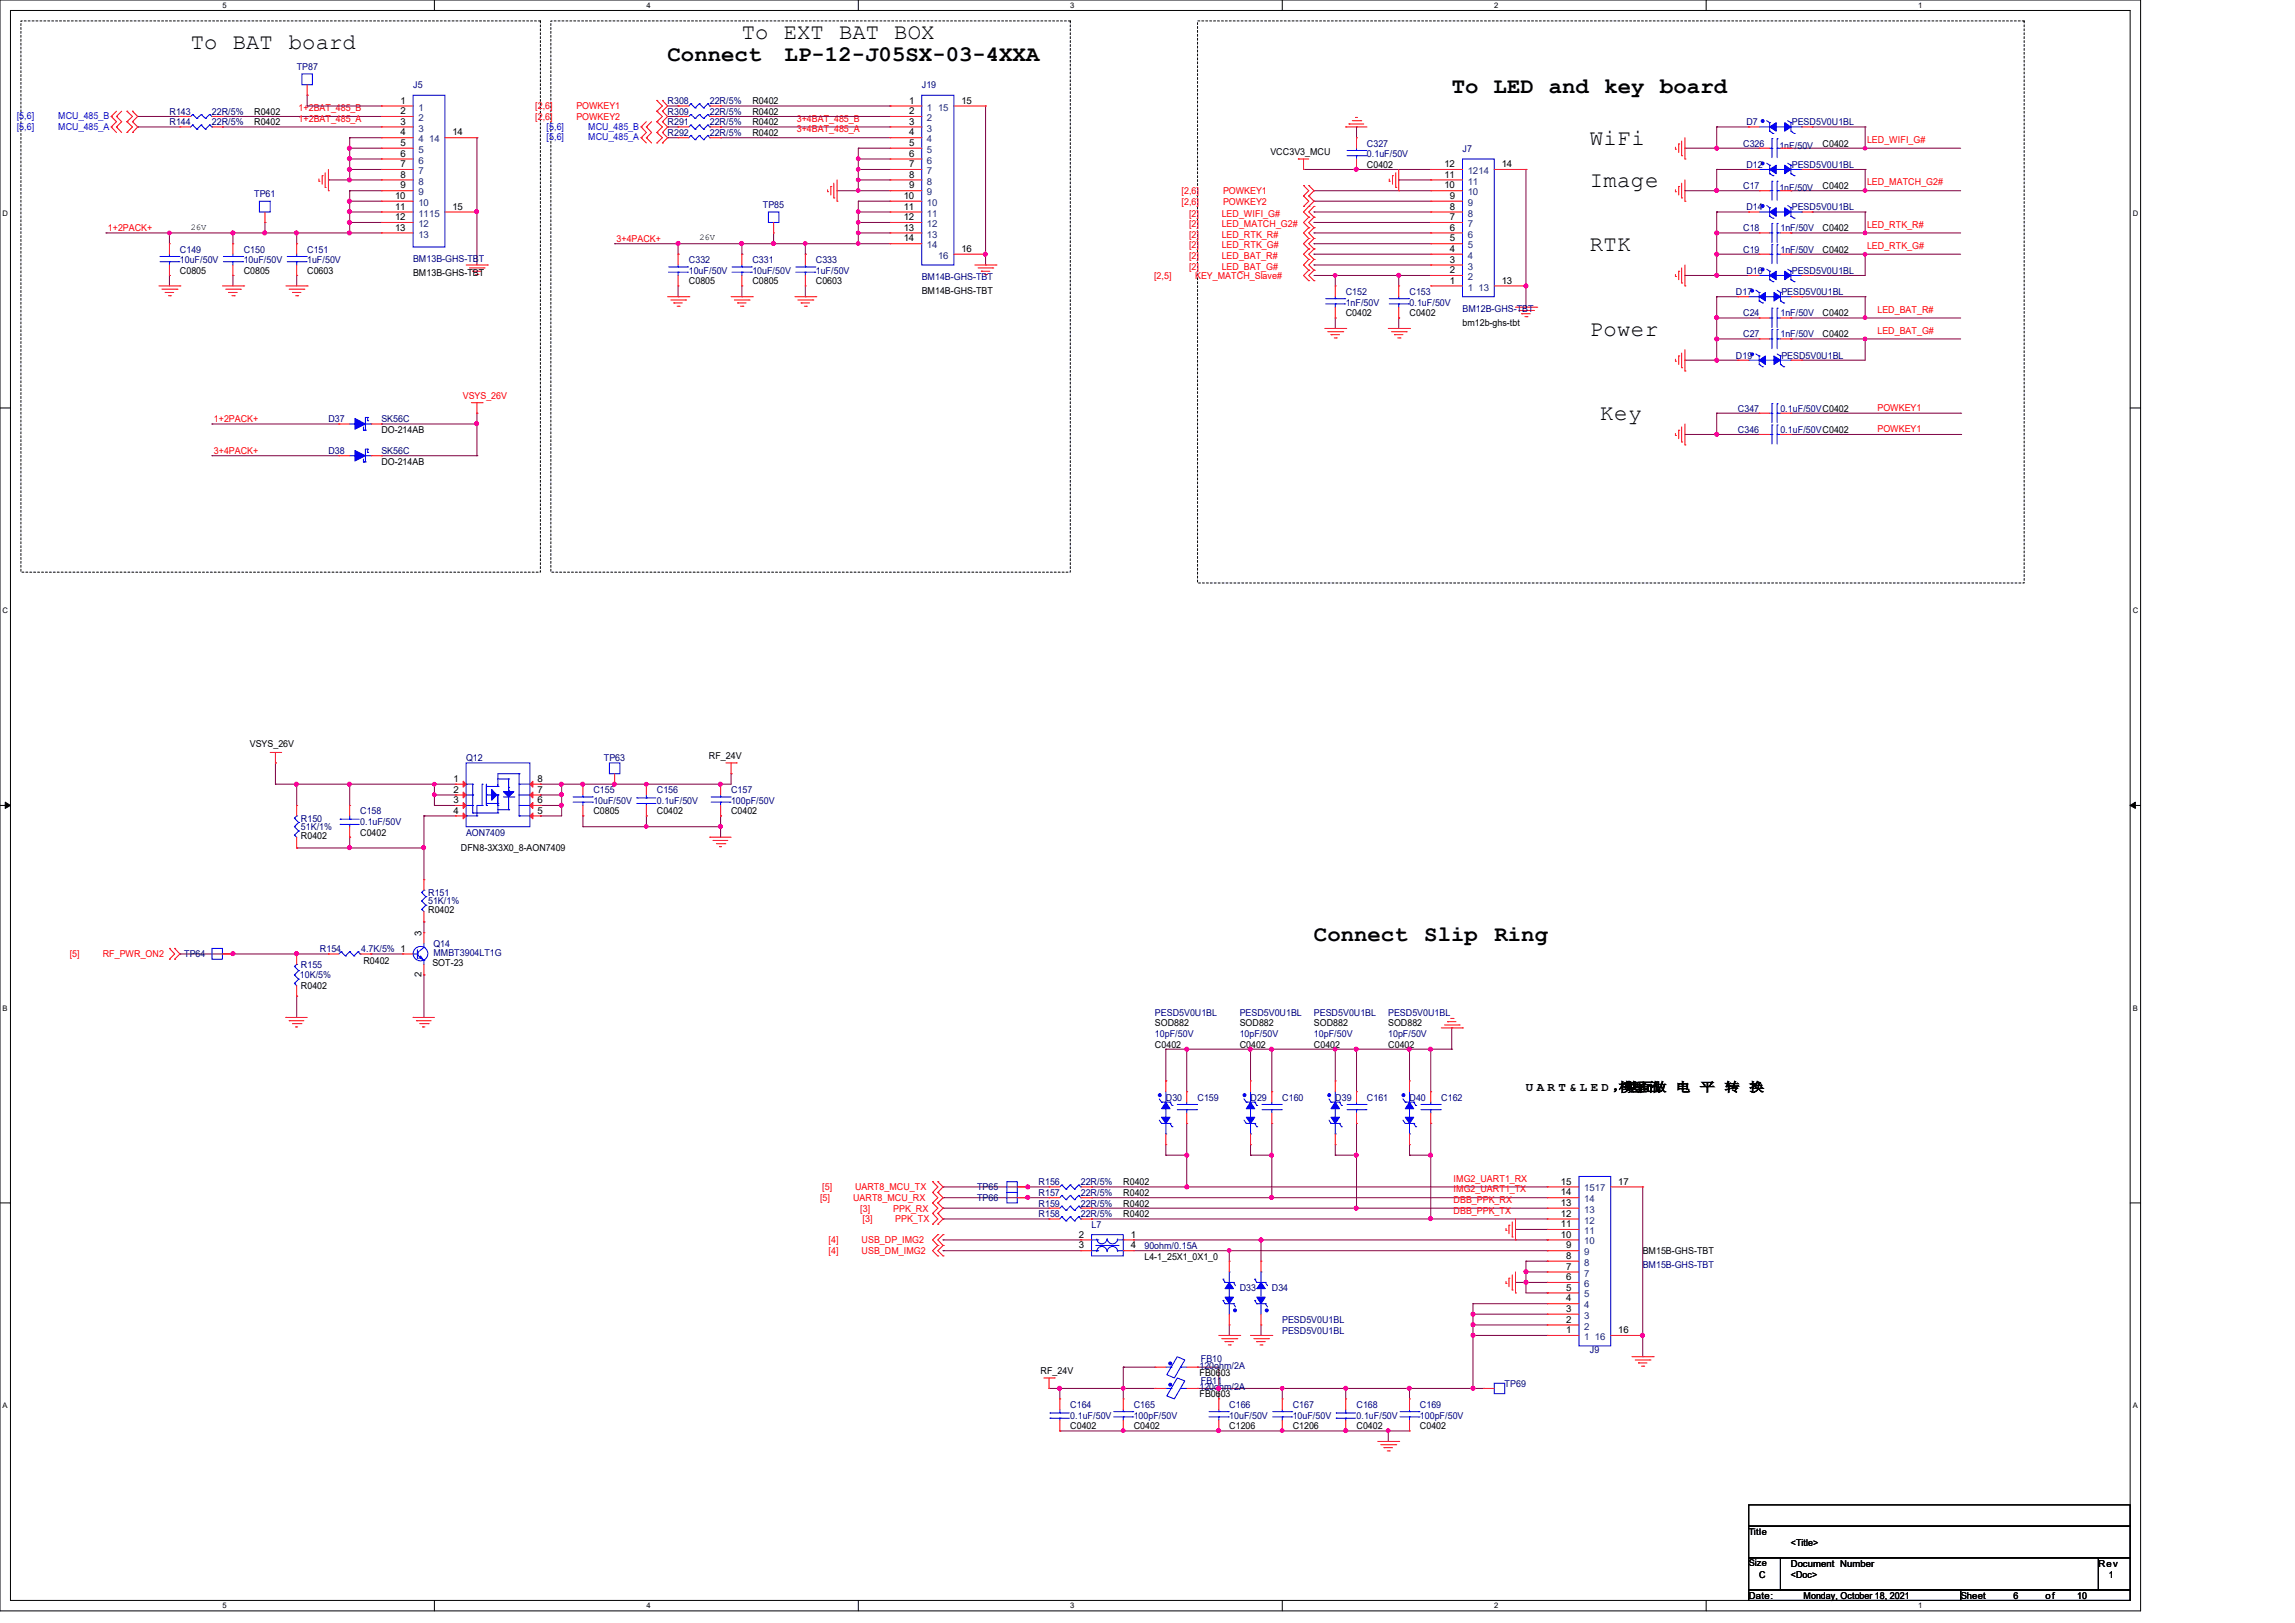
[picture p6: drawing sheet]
<svg xmlns="http://www.w3.org/2000/svg" width="297mm" height="210mm" viewBox="0 0 297 210" stroke-linecap="round" stroke-linejoin="round" font-family="sans-serif">
<defs><g id="words">
<g font-size="2.9">
<text x="96" y="5">To EXT BAT BOX</text>
<text x="24.7" y="6.4">To</text>
<text x="30.1" y="6.4">BAT</text>
<text x="37.4" y="6.4">board</text>
<text x="86.4" y="7.9">Connect</text>
<text x="101.5" y="7.9">LP-12-J05SX-03-4XXA</text>
<text x="187.9" y="12">To LED and key</text>
<text x="214.8" y="12">board</text>
<text x="205.7" y="18.7">WiFi</text>
<text x="205.7" y="24.2">Image</text>
<text x="205.7" y="32.4">RTK</text>
<text x="205.7" y="43.4">Power</text>
<text x="207.1" y="54.4">Key</text>
<text x="170.1" y="121.7">Connect</text>
<text x="184.3" y="121.7">Slip</text>
<text x="193.4" y="121.7">Ring</text>
</g>
<g font-size="1.6">
<text x="197.5" y="141.2">U A R T &amp; L E D ，块面做</text>
<text x="209.5" y="141.2">模里已</text>
<text x="216.8" y="141.2">电</text>
<text x="220" y="141.2">平</text>
<text x="223.2" y="141.2">转</text>
<text x="226.4" y="141.2">换</text>
</g>
<g font-size="1.2" fill="#000080">
<text x="38.4" y="9.1">TP87</text>
<text x="53.5" y="11.4">J5</text>
<text x="119.3" y="11.4">J19</text>
<text x="21.9" y="16.2">R144</text>
<text x="21.9" y="14.9">R143</text>
<text x="27.4" y="16.2">22R/5%</text>
<text x="27.4" y="14.9">22R/5%</text>
<text x="86.4" y="13.5">R308</text>
<text x="86.4" y="17.6">R292</text>
<text x="86.4" y="16.2">R291</text>
<text x="86.4" y="14.9">R309</text>
<text x="91.9" y="13.5">22R/5%</text>
<text x="91.9" y="17.6">22R/5%</text>
<text x="91.9" y="16.2">22R/5%</text>
<text x="91.9" y="14.9">22R/5%</text>
<text x="226" y="16.2">D7</text>
<text x="231.9" y="16.2">PESD5V0U1BL</text>
<text x="176.9" y="19">C327</text>
<text x="176.9" y="20.3">0.1uF/50V</text>
<text x="189.3" y="19.6">J7</text>
<text x="225.6" y="19">C326</text>
<text x="226" y="21.7">D12</text>
<text x="230.3" y="19.2">1nF/50V</text>
<text x="231.9" y="21.7">PESD5V0U1BL</text>
<text x="32.9" y="25.5">TP61</text>
<text x="98.7" y="26.9">TP85</text>
<text x="225.6" y="29.9">C18</text>
<text x="225.6" y="24.4">C17</text>
<text x="226" y="27.2">D14</text>
<text x="230.3" y="24.7">1nF/50V</text>
<text x="230.4" y="29.9">1nF/50V</text>
<text x="231.9" y="27.2">PESD5V0U1BL</text>
<text x="23.3" y="32.7">C149</text>
<text x="23.3" y="34">10uF/50V</text>
<text x="31.5" y="32.7">C150</text>
<text x="31.5" y="34">10uF/50V</text>
<text x="39.8" y="32.7">C151</text>
<text x="39.8" y="34">1uF/50V</text>
<text x="53.5" y="33.9">BM13B-GHS-TBT</text>
<text x="89.2" y="34">C332</text>
<text x="89.2" y="35.4">10uF/50V</text>
<text x="97.4" y="34">C331</text>
<text x="97.4" y="35.4">10uF/50V</text>
<text x="105.6" y="34">C333</text>
<text x="105.6" y="35.4">1uF/50V</text>
<text x="225.6" y="32.7">C19</text>
<text x="226" y="35.4">D16</text>
<text x="230.4" y="32.7">1nF/50V</text>
<text x="231.9" y="35.4">PESD5V0U1BL</text>
<text x="119.3" y="36.2">BM14B-GHS-TBT</text>
<text x="174.2" y="38.1">C152</text>
<text x="174.2" y="39.5">1nF/50V</text>
<text x="182.4" y="38.1">C153</text>
<text x="182.4" y="39.5">0.1uF/50V</text>
<text x="189.3" y="40.3">BM12B-GHS-TBT</text>
<text x="224.7" y="38.1">D17</text>
<text x="225.6" y="40.9">C24</text>
<text x="230.4" y="40.9">1nF/50V</text>
<text x="230.5" y="38.1">PESD5V0U1BL</text>
<text x="224.7" y="46.4">D19</text>
<text x="225.6" y="43.6">C27</text>
<text x="230.4" y="43.6">1nF/50V</text>
<text x="230.5" y="46.4">PESD5V0U1BL</text>
<text x="224.9" y="53.3">C347</text>
<text x="230.4" y="53.3">0.1uF/50VC0402</text>
<text x="42.5" y="54.6">D37</text>
<text x="42.5" y="58.7">D38</text>
<text x="49.4" y="54.6">SK56C</text>
<text x="49.4" y="58.7">SK56C</text>
<text x="224.9" y="56">C346</text>
<text x="230.4" y="56">0.1uF/50VC0402</text>
<text x="60.3" y="98.5">Q12</text>
<text x="78.1" y="98.5">TP63</text>
<text x="38.9" y="106.3">R150</text>
<text x="38.9" y="107.4">51K/1%</text>
<text x="46.6" y="105.4">C158</text>
<text x="46.6" y="106.7">0.1uF/50V</text>
<text x="76.8" y="102.6">C155</text>
<text x="76.8" y="104">10uF/50V</text>
<text x="85" y="102.6">C156</text>
<text x="85" y="104">0.1uF/50V</text>
<text x="94.6" y="102.6">C157</text>
<text x="94.6" y="104">100pF/50V</text>
<text x="60.3" y="108.1">AON7409</text>
<text x="55.4" y="115.9">R151</text>
<text x="55.4" y="117">51K/1%</text>
<text x="23.8" y="123.9">TP64</text>
<text x="38.9" y="125.3">R155</text>
<text x="41.4" y="123.2">R154</text>
<text x="46.7" y="123.2">4.7K/5% 1</text>
<text x="56.1" y="122.5">Q14</text>
<text x="56.1" y="123.7">MMBT3904LT1G</text>
<text x="38.8" y="126.6">10K/5%</text>
<text x="149.5" y="131.4">PESD5V0U1BL</text>
<text x="160.4" y="131.4">PESD5V0U1BL</text>
<text x="170" y="131.4">PESD5V0U1BL</text>
<text x="179.7" y="131.4">PESD5V0U1BL</text>
<text x="149.5" y="134.2">10pF/50V</text>
<text x="160.4" y="134.2">10pF/50V</text>
<text x="170" y="134.2">10pF/50V</text>
<text x="179.7" y="134.2">10pF/50V</text>
<text x="150.9" y="142.4">D30</text>
<text x="155" y="142.4">C159</text>
<text x="161.8" y="142.4">D29</text>
<text x="165.9" y="142.4">C160</text>
<text x="172.8" y="142.4">D39</text>
<text x="176.9" y="142.4">C161</text>
<text x="182.4" y="142.4">D40</text>
<text x="186.5" y="142.4">C162</text>
<text x="126.4" y="154">TP65</text>
<text x="126.4" y="155.4">TP66</text>
<text x="134.4" y="153.4">R156</text>
<text x="134.4" y="154.7">R157</text>
<text x="139.9" y="153.4">22R/5%</text>
<text x="139.9" y="154.7">22R/5%</text>
<text x="134.4" y="156.1">R159</text>
<text x="134.4" y="157.5">R158</text>
<text x="139.9" y="156.1">22R/5%</text>
<text x="139.9" y="157.5">22R/5%</text>
<text x="141.3" y="158.9">L7</text>
<text x="148.1" y="161.6">90ohm/0.15A</text>
<text x="160.4" y="167.1">D33</text>
<text x="164.6" y="167.1">D34</text>
<text x="212.6" y="164.1">BM15B-GHS-TBT</text>
<text x="165.9" y="171.2">PESD5V0U1BL</text>
<text x="165.9" y="172.6">PESD5V0U1BL</text>
<text x="155.2" y="179.8">120ohm/2A</text>
<text x="155.2" y="177.1">120ohm/2A</text>
<text x="155.4" y="179">FB11</text>
<text x="155.4" y="176.3">FB10</text>
<text x="194.7" y="179.4">TP69</text>
<text x="205.7" y="175">J9</text>
<text x="138.5" y="182.2">C164</text>
<text x="138.5" y="183.6">0.1uF/50V</text>
<text x="146.7" y="182.2">C165</text>
<text x="146.7" y="183.6">100pF/50V</text>
<text x="159.1" y="182.2">C166</text>
<text x="159.1" y="183.6">10uF/50V</text>
<text x="167.3" y="182.2">C167</text>
<text x="167.3" y="183.6">10uF/50V</text>
<text x="175.6" y="182.2">C168</text>
<text x="175.6" y="183.6">0.1uF/50V</text>
<text x="183.8" y="182.2">C169</text>
<text x="183.8" y="183.6">100pF/50V</text>
</g>
<g font-size="1.2" fill="#00f">
<text x="2.2" y="15.4">[5,6]</text>
<text x="2.2" y="16.8">[5,6]</text>
<text x="7.5" y="15.4">MCU_485_B</text>
<text x="7.5" y="16.8">MCU_485_A</text>
<text x="70.7" y="16.8">[5,6]</text>
<text x="76.1" y="16.8">MCU_485_B</text>
<text x="70.7" y="18.1">[5,6]</text>
<text x="76.1" y="18.1">MCU_485_A</text>
</g>
<g font-size="1.2">
<text x="32.9" y="16.2">R0402</text>
<text x="32.9" y="14.9">R0402</text>
<text x="51.8" y="13.4">1</text>
<text x="51.8" y="14.8">2</text>
<text x="51.8" y="16.1">3</text>
<text x="51.8" y="17.5">4</text>
<text x="58.5" y="17.5">14</text>
<text x="97.4" y="13.5">R0402</text>
<text x="97.4" y="17.6">R0402</text>
<text x="97.4" y="16.2">R0402</text>
<text x="97.4" y="14.9">R0402</text>
<text x="117.6" y="13.4">1</text>
<text x="117.6" y="14.8">2</text>
<text x="117.6" y="16.1">3</text>
<text x="117.6" y="17.5">4</text>
<text x="124.4" y="13.4">15</text>
<text x="51.8" y="18.9">5</text>
<text x="51.8" y="20.3">6</text>
<text x="51.8" y="21.6">7</text>
<text x="51.8" y="23">8</text>
<text x="117.6" y="18.9">5</text>
<text x="117.6" y="20.3">6</text>
<text x="117.6" y="21.6">7</text>
<text x="117.6" y="23">8</text>
<text x="164.4" y="20.1">VCC3V3_MCU</text>
<text x="176.9" y="21.7">C0402</text>
<text x="186.9" y="23">11</text>
<text x="186.9" y="21.6">12</text>
<text x="194.3" y="21.6">14</text>
<text x="235.9" y="19">C0402</text>
<text x="51.1" y="25.7">10</text>
<text x="51.1" y="27.1">11</text>
<text x="51.1" y="28.5">12</text>
<text x="51.1" y="29.8">13</text>
<text x="51.8" y="24.4">9</text>
<text x="58.5" y="27.1">15</text>
<text x="117" y="25.7">10</text>
<text x="117" y="27.1">11</text>
<text x="117" y="28.5">12</text>
<text x="117" y="29.8">13</text>
<text x="117.6" y="24.4">9</text>
<text x="186.9" y="24.4">10</text>
<text x="187.6" y="29.8">6</text>
<text x="187.6" y="28.5">7</text>
<text x="187.6" y="27.1">8</text>
<text x="187.6" y="25.7">9</text>
<text x="235.9" y="29.9">C0402</text>
<text x="235.9" y="24.4">C0402</text>
<text x="23.3" y="35.4">C0805</text>
<text x="31.5" y="35.4">C0805</text>
<text x="39.8" y="35.4">C0603</text>
<text x="53.5" y="35.7">BM13B-GHS-TBT</text>
<text x="117" y="31.2">14</text>
<text x="124.4" y="32.6">16</text>
<text x="187.6" y="35.3">2</text>
<text x="187.6" y="34">3</text>
<text x="187.6" y="32.6">4</text>
<text x="187.6" y="31.2">5</text>
<text x="235.9" y="32.7">C0402</text>
<text x="89.2" y="36.8">C0805</text>
<text x="97.4" y="36.8">C0805</text>
<text x="105.6" y="36.8">C0603</text>
<text x="119.3" y="38">BM14B-GHS-TBT</text>
<text x="174.2" y="40.9">C0402</text>
<text x="182.4" y="40.9">C0402</text>
<text x="187.6" y="36.7">1</text>
<text x="194.3" y="36.7">13</text>
<text x="235.9" y="40.9">C0402</text>
<text x="189.3" y="42.1">bm12b-ghs-tbt</text>
<text x="235.9" y="43.6">C0402</text>
<text x="49.4" y="56">DO-214AB</text>
<text x="49.4" y="60.1">DO-214AB</text>
<text x="32.3" y="96.6">VSYS_26V</text>
<text x="58.7" y="101.2">1</text>
<text x="69.6" y="101.2">8</text>
<text x="91.7" y="98.3">RF_24V</text>
<text x="58.7" y="105.3">4</text>
<text x="58.7" y="102.6">2</text>
<text x="58.7" y="103.9">3</text>
<text x="69.6" y="105.3">5</text>
<text x="69.6" y="103.9">6</text>
<text x="69.6" y="102.6">7</text>
<text x="76.8" y="105.4">C0805</text>
<text x="85" y="105.4">C0402</text>
<text x="94.6" y="105.4">C0402</text>
<text x="38.9" y="108.5">R0402</text>
<text x="46.6" y="108.1">C0402</text>
<text x="59.6" y="110.2">DFN8-3X3X0_8-AON7409</text>
<text x="55.4" y="118.1">R0402</text>
<text x="47" y="124.7">R0402</text>
<text x="54.6" y="121.1" transform="rotate(-90 54.6 121.1)">3</text>
<text x="56" y="125">SOT-23</text>
<text x="38.9" y="128">R0402</text>
<text x="54.6" y="126.4" transform="rotate(-90 54.6 126.4)">2</text>
<text x="149.5" y="135.5">C0402</text>
<text x="149.5" y="132.8">SOD882</text>
<text x="160.4" y="132.8">SOD882</text>
<text x="160.4" y="135.5">C0402</text>
<text x="170" y="135.5">C0402</text>
<text x="170" y="132.8">SOD882</text>
<text x="179.7" y="132.8">SOD882</text>
<text x="179.7" y="135.5">C0402</text>
<text x="145.4" y="153.4">R0402</text>
<text x="145.4" y="154.7">R0402</text>
<text x="202" y="154.7">14</text>
<text x="202" y="153.3">15</text>
<text x="209.4" y="153.3">17</text>
<text x="139.6" y="161.5">3</text>
<text x="139.6" y="160.1">2</text>
<text x="145.4" y="156.1">R0402</text>
<text x="145.4" y="157.5">R0402</text>
<text x="146.3" y="161.5">4</text>
<text x="146.3" y="160.1">1</text>
<text x="202" y="160.1">10</text>
<text x="202" y="158.8">11</text>
<text x="202" y="157.4">12</text>
<text x="202" y="156">13</text>
<text x="202.7" y="161.5">9</text>
<text x="148.1" y="163">L4-1_25X1_0X1_0</text>
<text x="202.7" y="167">5</text>
<text x="202.7" y="165.6">6</text>
<text x="202.7" y="164.3">7</text>
<text x="202.7" y="162.9">8</text>
<text x="212.6" y="162.3">BM15B-GHS-TBT</text>
<text x="202.7" y="172.5">1</text>
<text x="202.7" y="171.2">2</text>
<text x="202.7" y="169.8">3</text>
<text x="202.7" y="168.4">4</text>
<text x="209.4" y="172.5">16</text>
<text x="134.7" y="177.8">RF_24V</text>
<text x="155.2" y="178.1">FB0603</text>
<text x="138.5" y="184.9">C0402</text>
<text x="146.7" y="184.9">C0402</text>
<text x="155.2" y="180.8">FB0603</text>
<text x="159.1" y="184.9">C1206</text>
<text x="167.3" y="184.9">C1206</text>
<text x="175.6" y="184.9">C0402</text>
<text x="183.8" y="184.9">C0402</text>
<text x="226.3" y="198.6">Title</text>
<text x="226.3" y="202.7">Size</text>
<text x="231.8" y="200">&lt;Title&gt;</text>
<text x="231.8" y="202.7">Document Number</text>
<text x="271.6" y="202.7">Rev</text>
<text x="226.3" y="206.9">Date:</text>
<text x="227.7" y="204.1">C</text>
<text x="231.8" y="204.1">&lt;Doc&gt;</text>
<text x="233.4" y="206.9">Monday, October 18, 2021</text>
<text x="253.8" y="206.9">Sheet</text>
<text x="260.6" y="206.9">6</text>
<text x="264.7" y="206.9">of</text>
<text x="268.8" y="206.9">10</text>
<text x="272.9" y="204.1">1</text>
</g>
<g font-size="1.2" fill="#f00">
<text x="38.6" y="14.4">1+2BAT_485_B</text>
<text x="38.6" y="15.7">1+2BAT_485_A</text>
<text x="69.3" y="14.1">[2,6]</text>
<text x="69.3" y="15.5">[2,6]</text>
<text x="74.6" y="14.1">POWKEY1</text>
<text x="74.6" y="15.5">POWKEY2</text>
<text x="103.1" y="15.7">3+4BAT_485_B</text>
<text x="103.1" y="17.1">3+4BAT_485_A</text>
<text x="241.6" y="18.5">LED_WIFI_G#</text>
<text x="14" y="29.9">1+2PACK+</text>
<text x="152.9" y="25.1">[2,6]</text>
<text x="152.9" y="26.5">[2,6]</text>
<text x="153.9" y="28">[2]</text>
<text x="153.9" y="29.4">[2]</text>
<text x="158.1" y="28">LED_WIFI_G#</text>
<text x="158.1" y="29.4">LED_MATCH_G2#</text>
<text x="158.3" y="25.1">POWKEY1</text>
<text x="158.3" y="26.5">POWKEY2</text>
<text x="241.6" y="29.5">LED_RTK_R#</text>
<text x="241.6" y="24">LED_MATCH_G2#</text>
<text x="79.8" y="31.3">3+4PACK+</text>
<text x="153.9" y="30.7">[2]</text>
<text x="153.9" y="32.1">[2]</text>
<text x="153.9" y="33.5">[2]</text>
<text x="153.9" y="34.9">[2]</text>
<text x="158.1" y="30.7">LED_RTK_R#</text>
<text x="158.1" y="32.1">LED_RTK_G#</text>
<text x="158.1" y="33.5">LED_BAT_R#</text>
<text x="158.1" y="34.9">LED_BAT_G#</text>
<text x="241.6" y="32.2">LED_RTK_G#</text>
<text x="149.3" y="36.1">[2,5]</text>
<text x="154.7" y="36.1">KEY_MATCH_Slave#</text>
<text x="243" y="40.5">LED_BAT_R#</text>
<text x="243" y="43.2">LED_BAT_G#</text>
<text x="59.9" y="51.6">VSYS_26V</text>
<text x="243" y="53.2">POWKEY1</text>
<text x="27.7" y="58.7">3+4PACK+</text>
<text x="27.7" y="54.6">1+2PACK+</text>
<text x="243" y="56">POWKEY1</text>
<text x="9" y="123.9">[5]</text>
<text x="13.3" y="123.9">RF_PWR_ON2</text>
<text x="106.1" y="155.4">[5]</text>
<text x="106.4" y="154">[5]</text>
<text x="110.4" y="155.4">UART8_MCU_RX</text>
<text x="110.7" y="154">UART8_MCU_TX</text>
<text x="188.1" y="152.9">IMG2_UART1_RX</text>
<text x="188.1" y="154.3">IMG2_UART1_TX</text>
<text x="188.1" y="155.7">DBB_PPK_RX</text>
<text x="107.2" y="160.9">[4]</text>
<text x="111.3" y="156.8">[3]</text>
<text x="111.5" y="160.9">USB_DP_IMG2</text>
<text x="111.6" y="158.2">[3]</text>
<text x="115.6" y="156.8">PPK_RX</text>
<text x="115.9" y="158.2">PPK_TX</text>
<text x="188.1" y="157.1">DBB_PPK_TX</text>
<text x="107.2" y="162.3">[4]</text>
<text x="111.5" y="162.3">USB_DM_IMG2</text>
</g>
<g font-size="1.2" fill="#004080">
<text x="54.1" y="14.3">1</text>
<text x="54.1" y="15.7">2</text>
<text x="54.1" y="17">3</text>
<text x="120" y="14.3">1</text>
<text x="120" y="15.7">2</text>
<text x="120" y="17">3</text>
<text x="121.4" y="14.3">15</text>
<text x="54.1" y="18.4">4</text>
<text x="54.1" y="19.8">5</text>
<text x="54.1" y="21.2">6</text>
<text x="54.1" y="22.5">7</text>
<text x="54.1" y="23.9">8</text>
<text x="55.5" y="18.4">14</text>
<text x="120" y="18.4">4</text>
<text x="120" y="19.8">5</text>
<text x="120" y="21.2">6</text>
<text x="120" y="22.5">7</text>
<text x="120" y="23.9">8</text>
<text x="189.9" y="23.9">11</text>
<text x="189.9" y="22.5">1214</text>
<text x="54.1" y="25.3">9</text>
<text x="54.1" y="26.6">10</text>
<text x="54.1" y="28">1115</text>
<text x="54.1" y="29.4">12</text>
<text x="120" y="25.3">9</text>
<text x="120" y="26.6">10</text>
<text x="120" y="28">11</text>
<text x="120" y="29.4">12</text>
<text x="189.9" y="29.4">7</text>
<text x="189.9" y="28">8</text>
<text x="189.9" y="26.6">9</text>
<text x="189.9" y="25.3">10</text>
<text x="54.1" y="30.7">13</text>
<text x="120" y="30.7">13</text>
<text x="120" y="32.1">14</text>
<text x="121.4" y="33.5">16</text>
<text x="189.9" y="34.9">3</text>
<text x="189.9" y="33.5">4</text>
<text x="189.9" y="32.1">5</text>
<text x="189.9" y="30.7">6</text>
<text x="189.9" y="37.6">1</text>
<text x="189.9" y="36.2">2</text>
<text x="191.3" y="37.6">13</text>
<text x="205" y="155.6">14</text>
<text x="205" y="154.2">1517</text>
<text x="205" y="161">10</text>
<text x="205" y="159.7">11</text>
<text x="205" y="158.3">12</text>
<text x="205" y="156.9">13</text>
<text x="205" y="167.9">5</text>
<text x="205" y="166.5">6</text>
<text x="205" y="165.2">7</text>
<text x="205" y="163.8">8</text>
<text x="205" y="162.4">9</text>
<text x="205" y="173.4">1</text>
<text x="205" y="172">2</text>
<text x="205" y="170.6">3</text>
<text x="205" y="169.3">4</text>
<text x="206.4" y="173.4">16</text>
</g>
<g font-size="1.1">
<text x="24.7" y="29.8">26V</text>
<text x="90.5" y="31.1">26V</text>
</g>
<g font-size="1">
<text x="28.8" y="1">5</text>
<text x="83.7" y="1">4</text>
<text x="138.5" y="1">3</text>
<text x="193.4" y="1">2</text>
<text x="248.2" y="1">1</text>
<text x=".3" y="27.9">D</text>
<text x="276" y="27.9">D</text>
<text x=".3" y="79.4">C</text>
<text x="276" y="79.4">C</text>
<text x=".3" y="130.8">B</text>
<text x="276" y="130.8">B</text>
<text x=".3" y="182.2">A</text>
<text x="276" y="182.2">A</text>
<text x="28.8" y="208.1">5</text>
<text x="83.7" y="208.1">4</text>
<text x="138.5" y="208.1">3</text>
<text x="193.4" y="208.1">2</text>
<text x="248.2" y="208.1">1</text>
</g>
</g></defs>
<path d="M0 0h277v208.4h-277zM1.4 1.4h274.3v205.7h-274.3z" fill="none" stroke="#000" stroke-width=".13"/>
<g fill="#fff">
<path d="M28.8 .1h.5v1.1h-.5z"/>
<path d="M28.8 207.2h.5v1.1h-.5z"/>
</g>
<path d="M56.2 0v1.4M56.2 207.1v1.3" fill="none" stroke="#000" stroke-width=".13"/>
<g fill="#fff">
<path d="M83.7 .1h.5v1.1h-.5z"/>
<path d="M83.7 207.2h.5v1.1h-.5z"/>
</g>
<path d="M111.1 0v1.4M111.1 207.1v1.3" fill="none" stroke="#000" stroke-width=".13"/>
<g fill="#fff">
<path d="M138.5 .1h.6v1.1h-.6z"/>
<path d="M138.5 207.2h.6v1.1h-.6z"/>
</g>
<path d="M165.9 0v1.4M165.9 207.1v1.3" fill="none" stroke="#000" stroke-width=".13"/>
<g fill="#fff">
<path d="M193.4 .1h.5v1.1h-.5z"/>
<path d="M193.4 207.2h.5v1.1h-.5z"/>
</g>
<path d="M220.8 0v1.4M220.8 207.1v1.3" fill="none" stroke="#000" stroke-width=".13"/>
<g fill="#fff">
<path d="M248.2 .1h.6v1.1h-.6z"/>
<path d="M248.2 207.2h.6v1.1h-.6z"/>
<path d="M.3 27.1h.8v1.1h-.8z"/>
<path d="M276 27.1h.7v1.1h-.7z"/>
<path d="M.3 78.5h.8v1.1h-.8z"/>
<path d="M276 78.5h.7v1.1h-.7z"/>
</g>
<path d="M0 52.8h1.4M275.7 52.8h1.3" fill="none" stroke="#000" stroke-width=".13"/>
<g fill="#fff">
<path d="M.3 129.9h.7v1.1h-.7z"/>
<path d="M276 129.9h.6v1.1h-.6z"/>
</g>
<path d="M0 104.2h1.4M275.7 104.2h1.3" fill="none" stroke="#000" stroke-width=".13"/>
<path d="M.7 103.8l.7 .4-.7 .4zM275.7 104.2l.7-.4v.8z" fill="#000" stroke="#000" stroke-width=".13"/>
<g fill="#fff">
<path d="M.3 181.4h.7v1.1h-.7z"/>
<path d="M276 181.4h.6v1.1h-.6z"/>
</g>
<path d="M0 155.7h1.4M275.7 155.7h1.3M226.3 194.7h49.4v2.8h-49.4zM226.3 197.5h49.4v4.1h-49.4zM226.3 201.6h4.1v4.1h-4.1zM226.3 205.7h27.4v1.4h-27.4zM230.4 201.6h41.2v4.1h-41.2zM253.7 205.7h22v1.4h-22zM271.6 201.6h4.1v4.1h-4.1z" fill="none" stroke="#000" stroke-width=".13"/>
<path d="M2.7 2.7h67.2v71.3h-67.2zM71.3 2.7h67.2v71.3h-67.2zM155 2.7h107v72.7h-107z" fill="none" stroke="#000" stroke-width=".13" stroke-dasharray=".3 .3"/>
<g fill="none" stroke="#800040" stroke-width=".13">
<path d="M17.8 15.1h.1M17.8 16.4h.1M17.8 15.1h5.5M17.8 16.4h5.5M28.8 15.1h.1M28.8 16.4h.1M28.8 15.1h20.6M28.8 16.4h20.6M39.8 13.7h.1M39.8 12.3h.1M39.8 13.7h9.6M39.8 12.3v1.4"/>
<path d="M45.3 19.2h.1M45.3 17.8h.1M45.3 17.8v5.5M45.3 19.2h4.1M45.3 17.8h4.1M61.7 17.8h.1M61.7 17.8v16.5M86.4 16.4h.1M86.4 17.8h.1M86.4 15.1h1.4M86.4 16.4h1.4M86.4 17.8h1.4"/>
<path d="M86.4 13.7h1.4M87.8 15.1h.1M87.8 13.7h.1M93.3 16.4h.1M93.3 17.8h.1M93.3 15.1h21.9M93.3 16.4h21.9M93.3 17.8h21.9M93.3 13.7h21.9M111.1 19.2h.1M111.1 19.2h4.1M111.1 19.2v5.5"/>
<path d="M115.2 13.7h.1M115.2 15.1h.1M127.6 13.7v20.6M175.6 16.4h.1M175.6 16.4v1.4M218.1 19.2h.1M218.1 19.2h9.6M222.2 16.4h.1M222.2 19.2h.1M222.2 16.4h4.1M222.2 16.4v2.8M231.8 19.2h.1"/>
<path d="M231.8 19.2h21.9M234.5 16.4h.1M234.5 16.4h6.9M241.4 16.4h.1M241.4 19.2h.1M241.4 16.4v2.8M13.7 30.1h.1M13.7 30.1h35.7M21.9 30.1h.1M21.9 35.6h.1M21.9 30.1v1.4M21.9 35.6v1.4"/>
<path d="M30.1 30.1h.1M30.1 35.6h.1M30.1 30.1v1.4M30.1 35.6v1.4M34.3 28.8h.1M34.3 30.1h.1M34.3 28.8v1.3M38.4 30.1h.1M38.4 35.6h.1M38.4 30.1v1.4M38.4 35.6v1.4M42.5 23.3h.1"/>
<path d="M42.5 23.3h6.9M45.3 28.8h.1M45.3 30.1h.1M45.3 27.4h.1M45.3 20.6h.1M45.3 21.9h.1M45.3 24.7h.1M45.3 26h.1M45.3 23.3h.1M45.3 24.7v5.4M45.3 28.8h4.1M45.3 27.4h4.1"/>
<path d="M45.3 20.6h4.1M45.3 21.9h4.1M45.3 24.7h4.1M45.3 26h4.1M61.7 27.4h.1M79.5 31.5h.1M79.5 31.5h35.7M87.8 38.4h.1M87.8 32.9h.1M87.8 31.5h.1M87.8 31.5v1.4M87.8 37v1.4"/>
<path d="M96 31.5h.1M96 38.4h.1M96 32.9h.1M96 31.5v1.4M96 37v1.4M100.1 31.5h.1M100.1 30.1v1.4M104.2 32.9h.1M104.2 31.5h.1M104.2 38.4h.1M104.2 31.5v1.4M104.2 37v1.4"/>
<path d="M108.3 24.7h.1M108.3 24.7h6.9M111.1 24.7h.1M111.1 30.1h.1M111.1 31.5h.1M111.1 28.8h.1M111.1 21.9h.1M111.1 23.3h.1M111.1 20.6h.1M111.1 26h.1M111.1 27.4h.1M111.1 30.1h4.1"/>
<path d="M111.1 28.8h4.1M111.1 27.4h4.1M111.1 23.3h4.1M111.1 20.6h4.1M111.1 21.9h4.1M111.1 26h4.1M111.1 26v5.5M127.6 32.9h.1M127.6 34.3h.1M168.7 21.9h.1M168.7 21.9h16.5M170.1 24.7h.1"/>
<path d="M170.1 26h.1M170.1 27.4h.1M170.1 28.8h.1M170.1 30.1h.1M170.1 31.5h.1M170.1 32.9h.1M170.1 34.3h.1M170.1 30.1h15.1M170.1 28.8h15.1M170.1 27.4h15.1M170.1 24.7h15.1M170.1 26h15.1"/>
<path d="M170.1 31.5h15.1M170.1 32.9h15.1M170.1 34.3h15.1M170.1 35.6h15.1M172.8 35.6h.1M172.8 35.6v1.4M175.6 21.9h.1M181 35.6h.1M181 23.3h.1M181 23.3h4.2M181 35.6v1.4M197.5 21.9h.1"/>
<path d="M197.5 37h.1M197.5 21.9v17.9M218.1 35.6h.1M218.1 24.7h.1M218.1 24.7h9.6M218.1 35.6h8.2M222.2 38.4h.1M222.2 35.6h.1M222.2 27.4h.1M222.2 30.1h.1M222.2 32.9h.1M222.2 21.9h.1"/>
<path d="M222.2 24.7h.1M222.2 30.1h5.5M222.2 27.4h4.1M222.2 21.9h4.1M222.2 32.9h5.5M222.2 38.4h2.7M222.2 21.9v2.8M222.2 27.4v8.2M222.2 38.4v8.2M231.8 30.1h.1M231.8 24.7h.1M231.8 32.9h.1"/>
<path d="M231.8 30.1h21.9M231.8 24.7h21.9M231.8 32.9h21.9M233.2 38.4h.1M233.2 38.4h8.2M234.5 35.6h.1M234.5 27.4h.1M234.5 21.9h.1M234.5 27.4h6.9M234.5 21.9h6.9M241.4 38.4h.1M241.4 32.9h.1"/>
<path d="M241.4 27.4h.1M241.4 30.1h.1M241.4 21.9h.1M241.4 24.7h.1M241.4 32.9v2.7h-6.9M241.4 21.9v2.8M241.4 27.4v2.7M241.4 38.4v2.7M27.4 59h.1M27.4 54.9h.1M27.4 59h16.5M27.4 54.9h16.5"/>
<path d="M49.4 59h.1M49.4 54.9h.1M49.4 59h12.3M49.4 54.9h12.3M61.7 53.5h.1M61.7 59h.1M61.7 53.5v5.5M172.8 41.1h.1M172.8 41.1v1.4M181 41.1h.1M181 41.1v1.4M218.1 46.6h.1"/>
<path d="M218.1 46.6h6.8M218.1 56.2h9.6M222.2 46.6h.1M222.2 43.9h.1M222.2 41.1h.1M222.2 56.2h.1M222.2 53.5h.1M222.2 41.1h5.5M222.2 43.9h5.5M222.2 53.5v2.7M222.2 53.5h5.5M227.7 56.2h.1"/>
<path d="M231.8 43.9h.1M231.8 41.1h.1M231.8 41.1h21.9M231.8 43.9h21.9M231.8 53.5h21.9M231.8 56.2h21.9M233.2 46.6h.1M241.4 41.1h.1M241.4 43.9h.1M241.4 43.9v2.7h-8.2M253.7 53.5h.1M253.7 56.2h.1"/>
<path d="M35.6 98.7h.1M35.6 98.7v2.8M35.6 101.5h.1M35.6 101.5h23.4M38.4 101.5h.1M38.4 109.7h.1M38.4 109.7h16.5M38.4 101.5v2.7M45.3 101.5h.1M45.3 108.3h.1M45.3 109.7h.1M45.3 101.5v2.7"/>
<path d="M45.3 108.3v1.4M54.9 119.3h.1M54.9 109.7h.1M54.9 105.6h.1M54.9 105.6v8.2M54.9 119.3v1.4M54.9 105.6h4.1M56.2 104.2h.1M56.2 101.5h.1M56.2 102.9h.1M56.2 104.2h2.8M56.2 101.5v2.7"/>
<path d="M56.2 102.9h2.8M69.9 101.5h.1M69.9 105.6h.1M69.9 104.2h.1M69.9 102.9h.1M69.9 104.2h2.8M69.9 102.9h2.8M72.7 101.5h.1M72.7 104.2h.1M72.7 102.9h.1M72.7 101.5v4.1h-2.8M75.4 107h.1"/>
<path d="M75.4 105.6h.1M75.4 101.5h.1M75.4 107h17.9M75.4 105.6v1.4M79.5 101.5h.1M83.7 107h.1M83.7 101.5h.1M83.7 105.6h.1M83.7 105.6v1.4M93.3 105.6h.1M93.3 107h.1M93.3 101.5h.1"/>
<path d="M93.3 105.6v2.7M94.6 100.1h.1M94.6 100.1v1.4h-24.7M23.3 123.4h.1M23.3 123.4h19.2M30.1 123.4h.1M38.4 123.4h.1M38.4 128.9h.1M38.4 128.9v2.8M48 123.4h.1M48 123.4h4.1M54.9 126.2h.1"/>
<path d="M54.9 126.2v5.5M150.9 135.8h.1M150.9 139.9h.1M150.9 135.8h37M150.9 135.8v4.1M153.6 135.8h.1M153.6 135.8v5.5M161.8 135.8h.1M161.8 135.8v4.1M164.6 135.8h.1M164.6 135.8v5.5M172.8 135.8h.1"/>
<path d="M172.8 135.8v4.1M175.6 135.8h.1M175.6 135.8v5.5M182.4 135.8h.1M182.4 135.8v4.1M185.2 135.8h.1M185.2 135.8v5.5M187.9 133h.1M187.9 135.8h.1M187.9 133v2.8M122 155h.1M122 153.6h.1"/>
<path d="M122 157.7h.1M122 156.3h.1M122 153.6h13.8M122 155h13.8M122 157.7h13.8M122 156.3h13.8M133 155h.1M133 153.6h.1M141.3 153.6h.1M141.3 155h.1M141.3 156.3h.1M141.3 157.7h.1"/>
<path d="M141.3 153.6h58.9M141.3 155h58.9M141.3 157.7h58.9M141.3 156.3h58.9M150.9 149.5h.1M150.9 148.1v1.4M150.9 149.5h2.7M153.6 149.5h.1M153.6 153.6h.1M153.6 145.4v8.2M161.8 149.5h.1M161.8 148.1v1.4"/>
<path d="M161.8 149.5h2.8M164.6 149.5h.1M164.6 155h.1M164.6 145.4v9.6M172.8 149.5h.1M172.8 148.1v1.4M172.8 149.5h2.8M175.6 149.5h.1M175.6 156.3h.1M175.6 145.4v10.9M182.4 149.5h.1M182.4 148.1v1.4"/>
<path d="M182.4 149.5h2.8M185.2 149.5h.1M185.2 157.7h.1M185.2 145.4v12.3M196.1 159.1h.1M196.1 159.1h4.1M212.6 153.6v22M122 160.4h.1M122 161.8h.1M122 161.8h17.9M122 160.4h17.9M135.8 179.7h.1"/>
<path d="M135.8 179.7h13.7M137.2 179.7h.1M137.2 179.7v1.3M145.4 179.7h.1M145.4 176.9h.1M145.4 176.9v4.1M145.4 176.9h4.1M146.7 161.8h53.5M146.7 160.4h53.5M155 179.7h.1M155 176.9h.1M155 179.7h37"/>
<path d="M155 176.9h2.7M157.7 179.7h.1M157.7 176.9h.1M157.7 176.9v4.1M159.1 161.8h.1M159.1 172.8h.1M159.1 161.8v1.4M159.1 171.4v1.4M163.2 160.4h.1M163.2 172.8h.1M163.2 160.4v2.8M163.2 171.4v1.4"/>
<path d="M165.9 179.7h.1M165.9 179.7v1.3M174.2 179.7h.1M174.2 179.7v1.3M182.4 179.7h.1M182.4 179.7v1.3M190.6 179.7h.1M190.6 171.4h.1M190.6 172.8h.1M190.6 168.7h.1M190.6 170.1h.1M190.6 168.7v11"/>
<path d="M190.6 171.4h9.6M190.6 172.8h9.6M190.6 168.7h9.6M190.6 170.1h9.6M196.1 165.9h4.1M197.5 165.9h.1M197.5 164.6h.1M197.5 163.2h.1M197.5 163.2v4.1h2.7M197.5 164.6h2.7M197.5 163.2h2.7M200.2 165.9h.1"/>
<path d="M200.2 167.3h.1M200.2 163.2h.1M200.2 161.8h.1M200.2 160.4h.1M212.6 172.8h.1M212.6 175.6h.1M137.2 185.2h.1M137.2 185.2h45.2M145.4 185.2h.1M157.7 185.2h.1M165.9 185.2h.1M174.2 185.2h.1"/>
<path d="M179.7 185.2h.1M179.7 185.2v1.3"/>
</g>
<g fill="#f0f" stroke="#f0f" stroke-width=".13">
<circle cx="157.7" cy="179.6" r=".25"/>
<circle cx="182.4" cy="179.6" r=".25"/>
<circle cx="174.2" cy="179.6" r=".25"/>
<circle cx="165.9" cy="185.1" r=".23"/>
<circle cx="179.6" cy="185.1" r=".23"/>
<circle cx="174.2" cy="185.1" r=".25"/>
<circle cx="145.4" cy="185.1" r=".23"/>
<circle cx="157.7" cy="185.1" r=".25"/>
<circle cx="165.9" cy="179.6" r=".23"/>
<circle cx="133" cy="154.9" r=".25"/>
<circle cx="133" cy="153.6" r=".25"/>
<circle cx="56.2" cy="101.5" r=".23"/>
<circle cx="45.2" cy="101.5" r=".25"/>
<circle cx="175.5" cy="156.3" r=".25"/>
<circle cx="38.4" cy="123.4" r=".25"/>
<circle cx="30.1" cy="123.4" r=".25"/>
<circle cx="93.2" cy="106.9" r=".25"/>
<circle cx="83.6" cy="106.9" r=".23"/>
<circle cx="93.2" cy="101.5" r=".25"/>
<circle cx="83.6" cy="101.5" r=".23"/>
<circle cx="38.4" cy="101.5" r=".25"/>
<circle cx="54.8" cy="109.7" r=".25"/>
<circle cx="45.2" cy="109.7" r=".25"/>
<circle cx="145.4" cy="179.6" r=".23"/>
<circle cx="137.1" cy="179.6" r=".25"/>
<circle cx="153.6" cy="153.6" r=".25"/>
<circle cx="164.5" cy="154.9" r=".25"/>
<circle cx="153.6" cy="135.8" r=".25"/>
<circle cx="161.8" cy="135.8" r=".25"/>
<circle cx="164.5" cy="135.8" r=".25"/>
<circle cx="190.6" cy="179.6" r=".25"/>
<circle cx="190.6" cy="171.4" r=".25"/>
<circle cx="190.6" cy="172.8" r=".25"/>
<circle cx="212.6" cy="172.8" r=".25"/>
<circle cx="79.5" cy="101.5" r=".25"/>
<circle cx="75.4" cy="101.5" r=".25"/>
<circle cx="72.6" cy="101.5" r=".25"/>
<circle cx="56.2" cy="102.8" r=".23"/>
<circle cx="72.6" cy="104.2" r=".25"/>
<circle cx="72.6" cy="102.8" r=".25"/>
<circle cx="45.2" cy="30.1" r=".25"/>
<circle cx="45.2" cy="28.8" r=".25"/>
<circle cx="45.2" cy="23.3" r=".25"/>
<circle cx="45.2" cy="21.9" r=".25"/>
<circle cx="45.2" cy="20.5" r=".25"/>
<circle cx="45.2" cy="27.4" r=".25"/>
<circle cx="45.2" cy="26" r=".25"/>
<circle cx="45.2" cy="19.2" r=".25"/>
<circle cx="30.1" cy="30.1" r=".25"/>
<circle cx="190.6" cy="170.1" r=".25"/>
<circle cx="197.5" cy="165.9" r=".25"/>
<circle cx="38.4" cy="30.1" r=".25"/>
<circle cx="34.2" cy="30.1" r=".25"/>
<circle cx="197.5" cy="37" r=".25"/>
<circle cx="175.5" cy="21.9" r=".25"/>
<circle cx="181" cy="35.6" r=".25"/>
<circle cx="172.8" cy="35.6" r=".23"/>
<circle cx="241.4" cy="41.1" r=".23"/>
<circle cx="241.4" cy="43.9" r=".23"/>
<circle cx="222.2" cy="43.9" r=".25"/>
<circle cx="222.2" cy="41.1" r=".25"/>
<circle cx="222.2" cy="46.6" r=".25"/>
<circle cx="241.4" cy="32.9" r=".23"/>
<circle cx="241.4" cy="30.1" r=".23"/>
<circle cx="222.2" cy="35.6" r=".25"/>
<circle cx="222.2" cy="30.1" r=".25"/>
<circle cx="222.2" cy="32.9" r=".25"/>
<circle cx="241.4" cy="24.6" r=".23"/>
<circle cx="241.4" cy="19.2" r=".23"/>
<circle cx="222.2" cy="24.6" r=".25"/>
<circle cx="222.2" cy="19.2" r=".25"/>
<circle cx="61.7" cy="54.8" r=".25"/>
<circle cx="21.9" cy="30.1" r=".23"/>
<circle cx="100.1" cy="31.5" r=".25"/>
<circle cx="111.1" cy="31.5" r=".23"/>
<circle cx="104.2" cy="31.5" r=".23"/>
<circle cx="96" cy="31.5" r=".25"/>
<circle cx="87.8" cy="31.5" r=".25"/>
<circle cx="111.1" cy="28.8" r=".23"/>
<circle cx="111.1" cy="30.1" r=".23"/>
<circle cx="111.1" cy="24.6" r=".23"/>
<circle cx="111.1" cy="23.3" r=".23"/>
<circle cx="111.1" cy="20.5" r=".23"/>
<circle cx="111.1" cy="21.9" r=".23"/>
<circle cx="127.5" cy="32.9" r=".25"/>
<circle cx="111.1" cy="27.4" r=".23"/>
<circle cx="61.7" cy="27.4" r=".25"/>
<circle cx="197.5" cy="164.5" r=".25"/>
<circle cx="222.2" cy="56.2" r=".25"/>
<circle cx="159.1" cy="161.8" r=".23"/>
<circle cx="163.2" cy="160.4" r=".25"/>
<circle cx="185.1" cy="135.8" r=".25"/>
<circle cx="153.6" cy="149.5" r=".25"/>
<circle cx="164.5" cy="149.5" r=".25"/>
<circle cx="175.5" cy="149.5" r=".25"/>
<circle cx="172.8" cy="135.8" r=".23"/>
<circle cx="175.5" cy="135.8" r=".25"/>
<circle cx="185.1" cy="149.5" r=".25"/>
<circle cx="185.1" cy="157.7" r=".25"/>
<circle cx="182.4" cy="135.8" r=".25"/>
</g>
<g fill="none" stroke="#f00" stroke-width=".13">
<path d="M14.4 15.1h.1M14.4 16.4h.1M14.4 15.1l.7 .6-.7 .7M14.4 16.4l.7 .7M15.1 15.1h.1M15.1 16.4h.1M15.1 14.4l-.7 .7M15.1 15.1l.6 .6-.6 .7M15.1 16.4l.6 .7M15.7 14.4l-.6 .7M16.4 14.4h.1M16.4 15.7h.1"/>
<path d="M16.4 17.1h.1M16.4 14.4l.7 .7-.7 .6M16.4 15.7l.7 .7-.7 .7M17.1 15.7h.1M17.1 14.4h.1M17.1 17.1h.1M17.1 14.4l.7 .7-.7 .6M17.1 15.7l.7 .7-.7 .7M23.3 16.4h.1M23.3 15.1h.1M23.3 16.4h1.4M23.3 15.1h1.4"/>
<path d="M27.4 16.4h1.4M27.4 15.1h1.4M28.8 16.4h.1M28.8 15.1h.1M39.8 12.3h.1M39.8 11v1.3M49.4 13.7h.1M49.4 15.1h.1M49.4 16.4h.1M49.4 17.8h.1M49.4 19.2h.1M49.4 16.4h4.1"/>
<path d="M49.4 13.7h4.1M49.4 15.1h4.1M49.4 17.8h4.1M49.4 19.2h4.1M57.6 17.8h4.1M61.7 17.8h.1M83 16.4h.1M83 17.8h.1M83 16.4l.7 .7-.7 .7M83 17.8l.7 .7M83.7 16.4h.1M83.7 17.8h.1"/>
<path d="M83.7 15.7l-.7 .7M83.7 16.4l.6 .7-.6 .7M83.7 17.8l.6 .7M84.3 15.7l-.6 .7M85 15.7h.1M85 17.1h.1M85 18.5h.1M85 14.4h.1M85 13h.1M85 15.7l.7 .7-.7 .7M85 17.1l.7 .7-.7 .7M85 13l.7 .7-.7 .7"/>
<path d="M85 14.4l.7 .7-.7 .6M85.7 17.1h.1M85.7 15.7h.1M85.7 18.5h.1M85.7 13h.1M85.7 14.4h.1M85.7 15.7l.7 .7-.7 .7M85.7 17.1l.7 .7-.7 .7M85.7 14.4l.7 .7-.7 .6M85.7 13l.7 .7-.7 .7M87.8 13.7h.1M87.8 17.8h.1"/>
<path d="M87.8 16.4h.1M87.8 15.1h.1M87.8 16.4h1.4M87.8 13.7h1.4M87.8 15.1h1.4M87.8 17.8h1.4M91.9 16.4h1.4M91.9 13.7h1.4M91.9 15.1h1.4M91.9 17.8h1.4M93.3 13.7h.1M93.3 17.8h.1"/>
<path d="M93.3 16.4h.1M93.3 15.1h.1M115.2 13.7h.1M115.2 15.1h.1M115.2 16.4h.1M115.2 17.8h.1M115.2 19.2h.1M115.2 16.4h4.1M115.2 13.7h4.1M115.2 15.1h4.1M115.2 17.8h4.1M115.2 19.2h4.1"/>
<path d="M123.4 13.7h4.2M127.6 13.7h.1M174.2 16.4h.1M174.2 16.4h2.7M174.6 16h.1M174.6 16h1.9M175 15.6h1.1M175.4 15.2h.1M175.4 15.2h.3M175.6 17.8h.1M175.6 17.8v1.4M176.1 15.6h.1"/>
<path d="M216.8 19.3h.1M216.8 19v.3M217.3 18.6h.1M217.3 18.6v1.1M217.6 18.2v2M218.1 17.8v2.8M226.3 16.4h.1M226.3 16.4h1.4M227.7 19.2h.1M227.7 19.2h1.3M230.4 19.2h1.4M231.8 19.2h.1"/>
<path d="M233.2 16.4h1.3M234.5 16.4h.1M20.6 37h2.7M21 37.4h1.9M21.4 37.8h.1M21.4 37.8h1.1M21.8 38.3h.3M21.9 31.5h.1M21.9 35.6h.1M21.9 31.5v1.4M21.9 34.3v1.3M22.1 38.3h.1"/>
<path d="M22.9 37.4h.1M23.3 37h.1M28.8 37h2.7M29.2 37.4h1.9M29.6 37.8h.1M29.6 37.8h1.1M30 38.3h.3M30.1 31.5h.1M30.1 35.6h.1M30.1 31.5v1.4M30.1 34.3v1.3M30.3 38.3h.1"/>
<path d="M31.1 37.4h.1M31.5 37h.1M34.3 28.8h.1M34.3 27.4v1.4M37 37h2.8M37.4 37.4h1.9M37.8 37.8h.1M37.8 37.8h1.1M38.3 38.3h.2M38.4 31.5h.1M38.4 35.6h.1M38.4 31.5v1.4"/>
<path d="M38.4 34.3v1.3M38.5 38.3h.1M39.3 37.4h.1M39.8 37h.1M41.3 23.5h.1M41.3 23.2v.3M41.7 22.7h.1M41.7 22.7v1.1M42.1 24.3h.1M42.1 22.4v1.9M42.5 24.7h.1M42.5 21.9v2.8"/>
<path d="M49.4 20.6h.1M49.4 21.9h.1M49.4 23.3h.1M49.4 24.7h.1M49.4 26h.1M49.4 27.4h.1M49.4 28.8h.1M49.4 30.1h.1M49.4 20.6h4.1M49.4 21.9h4.1M49.4 23.3h4.1M49.4 24.7h4.1"/>
<path d="M49.4 26h4.1M49.4 27.4h4.1M49.4 28.8h4.1M49.4 30.1h4.1M57.6 27.4h4.1M60.3 34.3h2.8M60.7 34.7h2M61.2 35.1h.1M61.2 35.1h1.1M61.6 35.5h.2M61.7 27.4h.1M61.8 35.5h.1"/>
<path d="M62.7 34.7h.1M63.1 34.3h.1M86.4 38.4h2.8M86.8 38.8h1.9M87.2 39.2h.1M87.2 39.2h1.1M87.6 39.6h.3M87.8 32.9h.1M87.8 37h.1M87.8 32.9v1.4M87.8 35.6v1.4M87.9 39.6h.1"/>
<path d="M88.7 38.8h.1M89.2 38.4h.1M94.6 38.4h2.8M95 38.8h1.9M95.5 39.2h.1M95.5 39.2h1.1M95.8 39.6h.3M96 32.9h.1M96 37h.1M96 32.9v1.4M96 35.6v1.4M96.1 39.6h.1"/>
<path d="M96.9 38.8h.1M97.4 38.4h.1M100.1 30.1h.1M100.1 28.8v1.3M102.9 38.4h2.7M103.3 38.8h1.9M103.7 39.2h.1M103.7 39.2h1.1M104.1 39.6h.3M104.2 32.9h.1M104.2 37h.1M104.2 32.9v1.4"/>
<path d="M104.2 35.6v1.4M104.4 39.6h.1M105.2 38.8h.1M105.6 38.4h.1M107.1 24.8h.1M107.1 24.6v.2M107.5 24.1h.1M107.5 24.1v1.1M107.9 25.6h.1M107.9 23.7v1.9M108.3 26h.1M108.3 23.3v2.7"/>
<path d="M115.2 20.6h.1M115.2 21.9h.1M115.2 23.3h.1M115.2 24.7h.1M115.2 26h.1M115.2 27.4h.1M115.2 28.8h.1M115.2 30.1h.1M115.2 31.5h.1M115.2 20.6h4.1M115.2 21.9h4.1M115.2 23.3h4.1"/>
<path d="M115.2 24.7h4.1M115.2 26h4.1M115.2 27.4h4.1M115.2 28.8h4.1M115.2 30.1h4.1M115.2 31.5h4.1M123.4 32.9h4.2M126.2 34.3h2.7M126.6 34.7h1.9M127 35.1h.1M127 35.1h1.1M127.4 35.5h.3"/>
<path d="M127.6 32.9h.1M127.7 35.5h.1M128.5 34.7h.1M128.9 34.3h.1M168 20.6h.1M168 20.6h1.4M168.7 21.9h.1M168.7 25.4h.1M168.7 24h.1M168.7 26.7h.1M168.7 20.6v1.3M168.7 24l.7 .7-.7 .7"/>
<path d="M168.7 25.4l.7 .6-.7 .7M169.4 24h.1M169.4 25.4h.1M169.4 26.7h.1M169.4 28.1h.1M169.4 29.5h.1M169.4 30.9h.1M169.4 32.2h.1M169.4 33.6h.1M169.4 35h.1M169.4 36.3h.1M169.4 24l.7 .7-.7 .7"/>
<path d="M169.4 25.4l.7 .6-.7 .7M169.4 26.7l-.7 .7 .7 .7M169.4 28.1l-.7 .7 .7 .7M169.4 29.5l-.7 .6 .7 .8M169.4 30.9l-.7 .6 .7 .7M169.4 32.2l-.7 .7 .7 .7M169.4 33.6l-.7 .7 .7 .7M169.4 35l-.7 .6 .7 .7M170.1 26.7h.1M170.1 28.1h.1M170.1 29.5h.1M170.1 30.9h.1"/>
<path d="M170.1 32.2h.1M170.1 33.6h.1M170.1 35h.1M170.1 36.3h.1M170.1 26.7l-.7 .7 .7 .7M170.1 28.1l-.7 .7 .7 .7M170.1 29.5l-.7 .6 .7 .8M170.1 30.9l-.7 .6 .7 .7M170.1 32.2l-.7 .7 .7 .7M170.1 33.6l-.7 .7 .7 .7M170.1 35l-.7 .6 .7 .7M172.8 37h.1"/>
<path d="M172.8 37v1.4M172.8 39.8v1.3M175.6 21.9h.1M175.6 20.6v1.3M179.8 23.5h.1M179.8 23.2v.3M180.2 22.7h.1M180.2 22.7v1.1M180.6 24.3h.1M180.6 22.4v1.9M181 24.7h.1M181 37h.1"/>
<path d="M181 21.9v2.8M181 37v1.4M181 39.8v1.3M185.2 37h.1M185.2 35.6h.1M185.2 34.3h.1M185.2 32.9h.1M185.2 31.5h.1M185.2 30.1h.1M185.2 28.8h.1M185.2 27.4h.1M185.2 26h.1"/>
<path d="M185.2 24.7h.1M185.2 23.3h.1M185.2 21.9h.1M185.2 34.3h4.1M185.2 37h4.1M185.2 21.9h4.1M185.2 23.3h4.1M185.2 24.7h4.1M185.2 26h4.1M185.2 27.4h4.1M185.2 28.8h4.1M185.2 32.9h4.1"/>
<path d="M185.2 30.1h4.1M185.2 31.5h4.1M185.2 35.6h4.1M193.4 37h4.1M193.4 21.9h4.1M196.1 39.8h2.8M197.5 37h.1M197.5 21.9h.1M198.9 39.8h.1M216.8 35.8h.1M216.8 24.8h.1M216.8 24.6v.2"/>
<path d="M216.8 35.5v.3M217.3 35.1h.1M217.3 24.1h.1M217.3 24.1v1.1M217.3 35.1v1.1M217.6 36.6h.1M217.6 25.6h.1M217.6 20.2h.1M217.6 23.7v1.9M217.6 34.7v1.9M218.1 37h.1M218.1 26h.1"/>
<path d="M218.1 20.6h.1M218.1 23.3v2.7M218.1 34.3v2.7M224.9 38.4h.1M224.9 38.4h1.4M226.3 35.6h.1M226.3 21.9h.1M226.3 27.4h.1M226.3 21.9h1.4M226.3 27.4h1.4M226.3 35.6h1.4M227.7 32.9h.1"/>
<path d="M227.7 30.1h.1M227.7 24.7h.1M227.7 24.7h1.3M227.7 32.9h1.3M227.7 30.1h1.3M230.4 24.7h1.4M230.4 32.9h1.4M230.4 30.1h1.4M231.8 32.9h.1M231.8 30.1h.1M231.8 24.7h.1M231.8 38.4h1.4"/>
<path d="M233.2 38.4h.1M233.2 21.9h1.3M233.2 27.4h1.3M233.2 35.6h1.3M234.5 35.6h.1M234.5 21.9h.1M234.5 27.4h.1M43.9 54.9h.1M43.9 59h.1M43.9 54.9h1.4M43.9 59h1.4M48 54.9h1.4"/>
<path d="M48 59h1.4M49.4 54.9h.1M49.4 59h.1M61 52.1h1.4M61.7 53.5h.1M61.7 52.1v1.4M62.4 52.1h.1M171.4 42.5h2.8M171.8 42.9h2M172.3 43.3h.1M172.3 43.3h1.1M172.7 43.7h.2"/>
<path d="M172.8 41.1h.1M172.9 43.7h.1M173.8 42.9h.1M174.2 42.5h.1M179.7 42.5h2.7M180.1 42.9h1.9M180.5 43.3h.1M180.5 43.3h1.1M180.9 43.7h.3M181 41.1h.1M181.2 43.7h.1M182 42.9h.1"/>
<path d="M182.4 42.5h.1M196.6 40.2h1.9M196.9 40.6h.1M196.9 40.6h1.1M197.4 41h.2M197.6 41h.1M198.5 40.2h.1M216.8 46.7h.1M216.8 56.3h.1M216.8 46.5v.2M216.8 56.1v.2M217.3 46.1h.1"/>
<path d="M217.3 55.7h.1M217.3 46.1v1.1M217.3 55.7v1.1M217.6 47.6h.1M217.6 57.2h.1M217.6 45.7v1.9M217.6 55.2v2M218.1 48h.1M218.1 57.6h.1M218.1 45.3v2.7M218.1 54.9v2.7M224.9 46.6h.1"/>
<path d="M224.9 46.6h1.4M227.7 53.5h.1M227.7 41.1h.1M227.7 56.2h.1M227.7 43.9h.1M227.7 53.5h1.3M227.7 41.1h1.3M227.7 56.2h1.3M227.7 43.9h1.3M230.4 53.5h1.4M230.4 41.1h1.4M230.4 56.2h1.4"/>
<path d="M230.4 43.9h1.4M231.8 53.5h.1M231.8 41.1h.1M231.8 56.2h.1M231.8 43.9h.1M231.8 46.6h1.4M233.2 46.6h.1M35 97.4h1.3M35.6 98.7h.1M35.6 97.4v1.3M36.3 97.4h.1M93.9 98.7h1.4"/>
<path d="M94.6 98.7v1.4M95.3 98.7h.1M38.4 109.7h.1M38.4 104.2h.1M38.4 104.2v1.4M38.4 108.3v1.4M45.3 108.3h.1M45.3 104.2h.1M45.3 104.2v1.4M45.3 107v1.3M54.9 119.3h.1M54.9 113.8h.1"/>
<path d="M54.9 113.8v1.4M54.9 117.9v1.4M59 105.6h.1M59 102.9h.1M59 104.2h.1M59 101.5h.1M59 105.6h1.3M59 104.2h1.3M59 102.9h1.3M59 101.5h1.3M68.6 105.6h1.3M68.6 104.2h1.3"/>
<path d="M68.6 102.9h1.3M68.6 101.5h1.3M69.9 105.6h.1M69.9 104.2h.1M69.9 102.9h.1M69.9 101.5h.1M75.4 101.5h.1M75.4 105.6h.1M75.4 101.5v1.4M75.4 104.2v1.4M79.5 101.5h.1M79.5 100.1v1.4"/>
<path d="M83.7 105.6h.1M83.7 101.5h.1M83.7 101.5v1.4M83.7 104.2v1.4M91.9 108.3h.1M91.9 108.3h2.7M92.3 108.8h.1M92.3 108.8h1.9M92.7 109.2h1.1M93.1 109.6h.1M93.1 109.6h.3M93.3 101.5h.1"/>
<path d="M93.3 105.6h.1M93.3 101.5v1.4M93.3 104.2v1.4M93.8 109.2h.1M94.6 100.1h.1M21.9 124.1h.1M21.9 122.7h.1M21.9 122.7l.7 .7-.7 .7M22.6 122.7h.1M22.6 124.1h.1M22.6 122.7l.7 .7-.7 .7M28.8 123.4h1.3"/>
<path d="M30.1 123.4h.1M37 131.7h.1M37 131.7h2.8M37.4 132.1h.1M37.4 132.1h1.9M37.8 132.5h1.1M38.3 132.9h.1M38.3 132.9h.2M38.4 128.9h.1M38.4 123.4h.1M38.4 123.4v1.4M38.4 127.6v1.3"/>
<path d="M38.9 132.5h.1M42.5 123.4h.1M42.5 123.4h1.4M46.6 123.4h1.4M48 123.4h.1M52.1 123.4h.1M52.1 123.4h1.4M53.5 131.7h.1M53.5 131.7h2.7M53.9 132.1h.1M53.9 132.1h1.9M54.3 132.5h1.1"/>
<path d="M54.7 132.9h.1M54.7 132.9h.3M54.9 120.7h.1M54.9 126.2h.1M54.9 120.7v1.3M54.9 124.8v1.4M55.4 132.5h.1M150.9 139.9h.1M150.9 139.9v1.4M161.8 139.9h.1M161.8 139.9v1.4M172.8 139.9h.1"/>
<path d="M172.8 139.9v1.4M182.4 139.9h.1M182.4 139.9v1.4M186.5 133h2.8M186.9 132.6h1.9M187.3 132.2h.1M187.3 132.2h1.1M187.7 131.8h.3M188 131.8h.1M188.8 132.6h.1M189.3 133h.1M120.7 155.7h.1"/>
<path d="M120.7 154.3h.1M120.7 152.9h.1M120.7 157h.1M120.7 158.4h.1M120.7 154.3l.7 .7-.7 .7M120.7 152.9l.7 .7-.7 .7M120.7 155.7l.7 .6-.7 .7M120.7 157l.7 .7-.7 .7M121.4 159.8h.1M121.4 154.3h.1M121.4 155.7h.1M121.4 152.9h.1"/>
<path d="M121.4 157h.1M121.4 158.4h.1M121.4 159.8l-.7 .6 .7 .8M121.4 154.3l.6 .7-.6 .7M121.4 152.9l.6 .7-.6 .7M121.4 155.7l.6 .6-.6 .7M121.4 157l.6 .7-.6 .7M122 159.8h.1M122 159.8l-.6 .6 .6 .8M131.7 153.6h1.3M131.7 155h1.3M133 153.6h.1"/>
<path d="M133 155h.1M135.8 156.3h.1M135.8 153.6h.1M135.8 155h.1M135.8 157.7h.1M135.8 156.3h1.4M135.8 157.7h1.4M135.8 153.6h1.4M135.8 155h1.4M139.9 156.3h1.4M139.9 157.7h1.4M139.9 153.6h1.4"/>
<path d="M139.9 155h1.4M141.3 156.3h.1M141.3 153.6h.1M141.3 155h.1M141.3 157.7h.1M150.9 148.1h.1M150.9 146.7v1.4M153.6 141.3h.1M153.6 145.4h.1M153.6 141.3v1.3M153.6 144v1.4M161.8 148.1h.1"/>
<path d="M161.8 146.7v1.4M164.6 141.3h.1M164.6 145.4h.1M164.6 141.3v1.3M164.6 144v1.4M172.8 148.1h.1M172.8 146.7v1.4M175.6 141.3h.1M175.6 145.4h.1M175.6 141.3v1.3M175.6 144v1.4M182.4 148.1h.1"/>
<path d="M182.4 146.7v1.4M185.2 141.3h.1M185.2 145.4h.1M185.2 141.3v1.3M185.2 144v1.4M194.9 159.2h.1M194.9 159v.2M195.3 158.5h.1M195.3 158.5v1.1M195.7 158.1v2M196.1 157.7v2.7M200.2 159.1h.1"/>
<path d="M200.2 157.7h.1M200.2 156.3h.1M200.2 155h.1M200.2 153.6h.1M200.2 156.3h4.1M200.2 159.1h4.1M200.2 157.7h4.1M200.2 153.6h4.1M200.2 155h4.1M208.4 153.6h4.2M212.6 153.6h.1M121.4 161.2h.1"/>
<path d="M121.4 162.5h.1M121.4 161.2l-.7 .6 .7 .7M122 161.2h.1M122 162.5h.1M122 161.2l-.6 .6 .6 .7M135.1 178.3h1.3M135.8 179.7h.1M135.8 178.3v1.4M136.4 178.3h.1M139.9 161.8h.1M139.9 160.4h.1M139.9 161.8h1.4"/>
<path d="M139.9 160.4h1.4M145.4 161.8h1.3M145.4 160.4h1.3M146.7 161.8h.1M146.7 160.4h.1M149.5 179.7h.1M149.5 176.9h.1M149.5 179.7h1.4M149.5 176.9h1.4M153.6 179.7h1.4M153.6 176.9h1.4M155 179.7h.1"/>
<path d="M155 176.9h.1M157.7 172.8h2.7M158.1 173.2h2M158.5 173.6h.1M158.5 173.6h1.1M159 174h.2M159.1 171.4h.1M159.1 163.2h.1M159.1 163.2v1.4M159.1 170.1v1.3M159.2 174h.1M160.1 173.2h.1"/>
<path d="M160.4 172.8h.1M161.8 172.8h2.8M162.3 173.2h1.9M162.6 173.6h.1M162.6 173.6h1.1M163.1 174h.2M163.2 171.4h.1M163.2 163.2h.1M163.2 163.2v1.4M163.2 170.1v1.3M163.3 174h.1M164.2 173.2h.1"/>
<path d="M164.6 172.8h.1M192 179.7h.1M192 179.7h1.4M194.9 166.1h.1M194.9 165.8v.3M195.3 165.4h.1M195.3 165.4v1.1M195.7 160.1h.1M195.7 166.9h.1M195.7 165v1.9M196.1 160.4h.1M196.1 167.3h.1"/>
<path d="M196.1 164.6v2.7M200.2 172.8h.1M200.2 171.4h.1M200.2 170.1h.1M200.2 168.7h.1M200.2 167.3h.1M200.2 165.9h.1M200.2 164.6h.1M200.2 163.2h.1M200.2 161.8h.1M200.2 160.4h.1M200.2 172.8h4.1"/>
<path d="M200.2 171.4h4.1M200.2 170.1h4.1M200.2 168.7h4.1M200.2 167.3h4.1M200.2 165.9h4.1M200.2 164.6h4.1M200.2 163.2h4.1M200.2 161.8h4.1M200.2 160.4h4.1M208.4 172.8h4.2M211.2 175.6h2.8M211.6 176h1.9"/>
<path d="M212 176.4h.1M212 176.4h1.1M212.4 176.8h.3M212.6 172.8h.1M212.7 176.8h.1M213.5 176h.1M214 175.6h.1M137.2 185.2h.1M137.2 181h.1M137.2 181v1.4M137.2 183.8v1.4M145.4 181h.1"/>
<path d="M145.4 185.2h.1M145.4 181v1.4M145.4 183.8v1.4M157.7 181h.1M157.7 185.2h.1M157.7 181v1.4M157.7 183.8v1.4M165.9 181h.1M165.9 185.2h.1M165.9 181v1.4M165.9 183.8v1.4M174.2 185.2h.1"/>
<path d="M174.2 181h.1M174.2 181v1.4M174.2 183.8v1.4M178.3 186.5h2.7M178.7 186.9h1.9M179.1 187.3h.1M179.1 187.3h1.1M179.5 187.7h.3M179.8 187.7h.1M180.6 186.9h.1M181 186.5h.1M182.4 181h.1"/>
<path d="M182.4 185.2h.1M182.4 181v1.4M182.4 183.8v1.4"/>
</g>
<g fill="none" stroke="#00f" stroke-width=".13">
<path d="M24.9 16.2h.1M24.9 14.8h.1M24.9 16.2l-.2 .2M24.9 16.2l.6 .5M24.9 14.8l-.2 .3M24.9 14.8l.6 .5M25.5 16.7h.1M25.5 15.3h.1M26 16.2h.1M26 14.8h.1M26 16.2l-.5 .5M26 16.2l.6 .5"/>
<path d="M26 14.8l-.5 .5M26 14.8l.6 .5M26.6 16.7h.1M26.6 15.3h.1M27.1 16.2h.1M27.1 14.8h.1M27.1 16.2l-.5 .5M27.1 16.2l.3 .2M27.1 14.8l-.5 .5M27.1 14.8l.3 .3M27.4 16.4h.1M27.4 15.1h.1"/>
<path d="M39.1 9.6h1.3v1.4h-1.3zM53.5 12.3h4.1v19.7h-4.1zM89.4 13.4h.1M89.4 17.5h.1M89.4 16.2h.1M89.4 14.8h.1M89.4 13.4l-.2 .3M89.4 13.4l.6 .6M89.4 17.5l-.2 .3M89.4 17.5l.6 .6M89.4 16.2l-.2 .2M89.4 16.2l.6 .5"/>
<path d="M89.4 14.8l-.2 .3M89.4 14.8l.6 .5M90 14h.1M90 18.1h.1M90 16.7h.1M90 15.3h.1M90.5 13.4h.1M90.5 17.5h.1M90.5 16.2h.1M90.5 14.8h.1M90.5 13.4l-.5 .6M90.5 13.4l.6 .6"/>
<path d="M90.5 17.5l-.5 .6M90.5 17.5l.6 .6M90.5 16.2l-.5 .5M90.5 16.2l.6 .5M90.5 14.8l-.5 .5M90.5 14.8l.6 .5M91.1 14h.1M91.1 18.1h.1M91.1 16.7h.1M91.1 15.3h.1M91.6 13.4h.1M91.6 17.5h.1"/>
<path d="M91.6 16.2h.1M91.6 14.8h.1M91.6 13.4l-.5 .6M91.6 13.4l.3 .3M91.6 17.5l-.5 .6M91.6 17.5l.3 .3M91.6 16.2l-.5 .5M91.6 16.2l.3 .2M91.6 14.8l-.5 .5M91.6 14.8l.3 .3M91.9 13.7h.1M91.9 17.8h.1"/>
<path d="M91.9 16.4h.1M91.9 15.1h.1M119.3 12.3h4.1v22h-4.1zM174.3 19.5h2.5M175.6 19.5h.1M175.6 19.2v.3M176.8 19.5h.1M227.7 16.4h5.5M228.6 15.6l.4 .3M229 17h.1M229 15.9h.1M229 15.9v1.1"/>
<path d="M229 17l.4 .3M229 19.2h.3M229.3 19.2h.1M229.3 17.9h.1M229.3 17.9v2.5M229.4 17.3h.1M230 17.9h.1M230 19.2h.1M230 17.9v2.5M230 19.2h.4M231.4 15.6l.4 .3M231.8 17h.1"/>
<path d="M231.8 15.9h.1M231.8 15.9v1.1M231.8 17l.4 .3M232.2 17.3h.1M233.2 16.4h.1M20.7 33.9h2.5M20.7 33.2h2.5M21.9 33.2h.1M21.9 33.9h.1M21.9 32.9v.3M21.9 33.9v.4M23.2 33.9h.1"/>
<path d="M23.2 33.2h.1M28.9 33.9h2.5M28.9 33.2h2.5M30.1 33.2h.1M30.1 33.9h.1M30.1 32.9v.3M30.1 33.9v.4M31.4 33.9h.1M31.4 33.2h.1M33.6 26h1.4v1.4h-1.4zM37.2 33.9h2.4M37.2 33.2h2.4"/>
<path d="M38.4 33.2h.1M38.4 33.9h.1M38.4 32.9v.3M38.4 33.9v.4M39.6 33.9h.1M39.6 33.2h.1M86.5 35.2h2.5M86.5 34.5h2.5M87.8 34.5h.1M87.8 35.2h.1M87.8 34.3v.2M87.8 35.2v.4"/>
<path d="M89 35.2h.1M89 34.5h.1M94.7 35.2h2.5M94.7 34.5h2.5M96 34.5h.1M96 35.2h.1M96 34.3v.2M96 35.2v.4M97.2 35.2h.1M97.2 34.5h.1M99.4 27.4h1.4v1.4h-1.4zM103 35.2h2.5"/>
<path d="M103 34.5h2.5M104.2 34.5h.1M104.2 35.2h.1M104.2 34.3v.2M104.2 35.2v.4M105.5 35.2h.1M105.5 34.5h.1M171.6 39.3h2.4M171.6 38.7h2.4M172.8 38.7h.1M172.8 39.3h.1M172.8 38.4v.3"/>
<path d="M172.8 39.3v.5M174 39.3h.1M174 38.7h.1M174.3 20.2h2.5M175.6 20.2h.1M175.6 20.2v.4M176.8 20.2h.1M179.8 39.3h2.5M179.8 38.7h2.5M181 38.7h.1M181 39.3h.1M181 38.4v.3"/>
<path d="M181 39.3v.5M182.3 39.3h.1M182.3 38.7h.1M189.3 20.6h4.1v17.8h-4.1zM226.3 38.4h5.5M227.2 37.5l.5 .3M227.7 38.9h.1M227.7 37.8h.1M227.7 35.6h5.5M227.7 37.8v1.1M227.7 38.9l.4 .3M227.7 21.9h5.5"/>
<path d="M227.7 27.4h5.5M228.1 39.2h.1M228.6 34.8l.4 .3M228.6 21.1l.4 .3M228.6 26.6l.4 .3M229 36.2h.1M229 35.1h.1M229 22.5h.1M229 21.4h.1M229 28h.1M229 26.9h.1M229 21.4v1.1"/>
<path d="M229 26.9v1.1M229 35.1v1.1M229 36.2l.4 .2M229 32.9h.3M229 30.1h.3M229 22.5l.4 .2M229 28l.4 .2M229 24.7h.3M229.3 39.9h.1M229.3 32.9h.1M229.3 31.7h.1M229.3 30.1h.1"/>
<path d="M229.3 28.9h.1M229.3 24.7h.1M229.3 23.5h.1M229.3 23.5v2.4M229.3 28.9v2.5M229.3 31.7v2.4M229.3 39.9v2.5M229.4 36.4h.1M229.4 22.7h.1M229.4 28.2h.1M230 39.9h.1M230 31.7h.1"/>
<path d="M230 32.9h.1M230 28.9h.1M230 30.1h.1M230 23.5h.1M230 24.7h.1M230 23.5v2.4M230 28.9v2.5M230 31.7v2.4M230 39.9v2.5M230 37.5l.4 .3M230 32.9h.4M230 30.1h.4"/>
<path d="M230 24.7h.4M230.4 38.9h.1M230.4 37.8h.1M230.4 37.8v1.1M230.4 38.9l.4 .3M230.8 39.2h.1M231.4 34.8l.4 .3M231.4 21.1l.4 .3M231.4 26.6l.4 .3M231.8 36.2h.1M231.8 35.1h.1M231.8 38.4h.1"/>
<path d="M231.8 22.5h.1M231.8 21.4h.1M231.8 28h.1M231.8 26.9h.1M231.8 21.4v1.1M231.8 26.9v1.1M231.8 35.1v1.1M231.8 36.2l.4 .2M231.8 22.5l.4 .2M231.8 28l.4 .2M232.2 36.4h.1M232.2 22.7h.1"/>
<path d="M232.2 28.2h.1M233.2 35.6h.1M233.2 21.9h.1M233.2 27.4h.1M45.3 54.9h.6M45.3 59h.6M45.9 54.9h.1M45.9 59h.1M47 55.7h.1M47 59.8h.1M47 55.7h.3M47 55.2v.5"/>
<path d="M47 59.4v.4M47 59.8h.3M47.3 55.7h.1M47.3 59.8h.1M47.3 54.9h.7M47.3 59h.7M47.6 54h.1M47.6 54.4h.1M47.6 58.1h.1M47.6 58.5h.1M47.6 54h-.3v1.7M47.6 58.1h-.3v1.7"/>
<path d="M47.6 54v.4M47.6 58.1v.4M48 54.9h.1M48 59h.1M226.3 46.6h5.5M227.2 45.8l.5 .3M227.7 47.2h.1M227.7 46.1h.1M227.7 46.1v1.1M227.7 47.2l.4 .3M228.1 47.5h.1M229 53.5h.3"/>
<path d="M229 41.1h.3M229 56.2h.3M229 43.9h.3M229.3 53.5h.1M229.3 52.2h.1M229.3 41.1h.1M229.3 56.2h.1M229.3 55h.1M229.3 43.9h.1M229.3 42.6h.1M229.3 42.6v2.5M229.3 52.2v2.5"/>
<path d="M229.3 55v2.4M230 52.2h.1M230 53.5h.1M230 41.1h.1M230 55h.1M230 56.2h.1M230 42.6h.1M230 43.9h.1M230 53.5h.4M230 42.6v2.5M230 52.2v2.5M230 55v2.4"/>
<path d="M230 41.1h.4M230 56.2h.4M230 45.8l.4 .3M230 43.9h.4M230.4 47.2h.1M230.4 46.1h.1M230.4 46.1v1.1M230.4 47.2l.4 .3M230.8 47.5h.1M231.8 46.6h.1M60.3 98.7h8.3v8.3h-8.3zM78.9 98.7h1.3v1.4h-1.3z"/>
<path d="M38.1 108.1h.1M38.1 107h.1M38.1 105.9h.1M38.1 108.1l.3 .2M38.1 107l.6 .5M38.1 105.9l.6 .5M38.4 105.6h.1M38.4 105.6l-.3 .3M38.7 107.5h.1M38.7 106.4h.1M38.7 107.5l-.6 .6M38.7 106.4l-.6 .6"/>
<path d="M44 106h.1M44 106.7h.1M44 106h2.5M44 106.7h2.5M45.3 106.7h.1M45.3 106h.1M45.3 105.6v.4M45.3 106.7v.3M54.6 117.7h.1M54.6 116.6h.1M54.6 115.5h.1M54.6 117.7l.3 .2"/>
<path d="M54.6 116.6l.5 .5M54.6 115.5l.5 .5M54.9 115.2h.1M54.9 115.2l-.3 .3M55.1 117.1h.1M55.1 116h.1M55.1 117.1l-.5 .6M55.1 116l-.5 .6M60.3 105.6h.1M60.3 101.5h.1M60.3 102.9h.9M60.3 104.2h.9"/>
<path d="M60.3 105.6h1.4M60.3 101.5h.9M61.2 105.2h.1M61.2 102.9h.1M61.2 104.2h.1M61.2 101.5h.1M61.2 105.2h3.2M61.2 101.5v3.7M61.7 105.6h.1M62.4 104.2h.1M62.4 101.5h.1M62.4 104.2h-.7v1.4"/>
<path d="M62.4 101.5v2.7M62.9 104.2h.1M62.9 101.8h.1M62.9 102.9h.1M62.9 104h1.5M62.9 101.5v2.7M62.9 101.8h1.5M62.9 102.9h1.5M63.1 101.8h.1M64.3 104h.1M64.4 101.8h.1M64.4 102.9h.1"/>
<path d="M64.4 104.2h.1M64.4 104h.1M64.4 105.2h.1M64.4 102.9v2.3M64.4 100.8h1.4M64.4 104.8h1.4M65.2 103.1h1.3M65.8 100.8h.1M65.8 102.3h.1M65.8 104.8h.1M65.8 101.9h.1M65.8 100.8v4"/>
<path d="M66.5 103.1h.1M67.2 100.1h.1M67.2 105.6h.1M67.2 101.5h.1M67.2 104.2h.1M67.2 100.1h-2.8v1.7M67.2 102.9h1.4M67.2 104.2h1.4M67.2 105.6h1.4M67.2 100.1v5.5M67.2 101.5h1.4M68.6 102.9h.1"/>
<path d="M74.2 103.1h2.5M74.2 103.8h2.5M75.4 103.1h.1M75.4 103.8h.1M75.4 102.9v.2M75.4 103.8v.4M76.7 103.8h.1M76.7 103.1h.1M82.4 103.3h.1M82.4 104h.1M82.4 103.3h2.5M82.4 104h2.5"/>
<path d="M83.7 104h.1M83.7 103.3h.1M83.7 102.9v.4M83.7 104v.2M92 103.1h2.5M92 103.8h2.5M93.3 103.1h.1M93.3 103.8h.1M93.3 102.9v.2M93.3 103.8v.4M94.5 103.8h.1M94.5 103.1h.1"/>
<path d="M27.4 122.7h1.4v1.4h-1.4zM38.1 127.3h.1M38.1 126.2h.1M38.1 125.1h.1M38.1 127.3l.3 .3M38.1 126.2l.6 .5M38.1 125.1l.6 .5M38.4 124.8h.1M38.4 124.8l-.3 .3M38.7 126.7h.1M38.7 125.6h.1M38.7 126.7l-.6 .6"/>
<path d="M38.7 125.6l-.6 .6M44.2 123.1h.1M44.2 123.1l-.3 .3M44.2 123.1l.5 .6M44.7 123.7h.1M45.3 123.1h.1M45.3 123.1l-.6 .6M45.3 123.1l.5 .6M45.8 123.7h.1M46.4 123.1h.1M46.4 123.1l-.6 .6M46.4 123.1l.2 .3"/>
<path d="M46.6 123.4h.1M53.5 123.4h.5M54 123.4h.1M54 124h.1M54 123.6h.1M54 123.3h.1M54 122.9v1.1M54 123.6l.9 .6M54.9 122.6h.1M54.9 124.2h.1M54.9 122v.6M54.9 124.2v.6"/>
<path d="M54.9 122.6l-.9 .7M130.3 152.9h1.4v1.4h-1.4zM130.3 154.3h1.4v1.4h-1.4zM137.4 156.1h.1M137.4 153.3h.1M137.4 154.7h.1M137.4 157.4h.1M137.4 156.1l-.2 .2M137.4 156.1l.6 .5M137.4 153.3l-.2 .3M137.4 153.3l.6 .6M137.4 154.7l-.2 .3"/>
<path d="M137.4 154.7l.6 .5M137.4 157.4l-.2 .3M137.4 157.4l.6 .6M138 156.6h.1M138 153.9h.1M138 155.2h.1M138 158h.1M138.5 156.1h.1M138.5 153.3h.1M138.5 154.7h.1M138.5 157.4h.1M138.5 156.1l-.5 .5"/>
<path d="M138.5 156.1l.6 .5M138.5 153.3l-.5 .6M138.5 153.3l.6 .6M138.5 154.7l-.5 .5M138.5 154.7l.6 .5M138.5 157.4l-.5 .6M138.5 157.4l.6 .6M139.1 156.6h.1M139.1 153.9h.1M139.1 155.2h.1M139.1 158h.1M139.6 156.1h.1"/>
<path d="M139.6 153.3h.1M139.6 154.7h.1M139.6 157.4h.1M139.6 156.1l-.5 .5M139.6 156.1l.3 .2M139.6 153.3l-.5 .6M139.6 153.3l.3 .3M139.6 154.7l-.5 .5M139.6 154.7l.3 .3M139.6 157.4l-.5 .6M139.6 157.4l.3 .3M139.9 156.3h.1"/>
<path d="M139.9 153.6h.1M139.9 155h.1M139.9 157.7h.1M141.3 159.8h4.1v2.7h-4.1zM150 144.9l.3 .5M150 142.2l.3 .4M150.3 145.4h.1M150.3 142.6h.1M150.3 145.4h1.1M150.3 142.6h1.1M150.9 146.7h.1M150.9 141.3v5.4"/>
<path d="M151.4 145.4h.1M151.4 142.6h.1M151.4 145.4l.3 .4M151.4 142.6l.3 .4M151.7 145.8h.1M151.7 143h.1M152.4 143.6h2.5M152.4 142.9h2.5M153.6 142.9h.1M153.6 143.6h.1M153.6 142.6v.3M153.6 143.6v.4"/>
<path d="M154.9 143.6h.1M154.9 142.9h.1M161 144.9l.3 .5M161 142.2l.3 .4M161.3 145.4h.1M161.3 142.6h.1M161.3 145.4h1.1M161.3 142.6h1.1M161.8 146.7h.1M161.8 141.3v5.4M162.4 145.4h.1M162.4 142.6h.1"/>
<path d="M162.4 145.4l.2 .4M162.4 142.6l.2 .4M162.6 145.8h.1M162.6 143h.1M163.3 143.6h2.5M163.3 142.9h2.5M164.6 142.9h.1M164.6 143.6h.1M164.6 142.6v.3M164.6 143.6v.4M165.8 143.6h.1M165.8 142.9h.1"/>
<path d="M172 144.9l.3 .5M172 142.2l.3 .4M172.3 145.4h.1M172.3 142.6h.1M172.3 145.4h1.1M172.3 142.6h1.1M172.8 146.7h.1M172.8 141.3v5.4M173.4 145.4h.1M173.4 142.6h.1M173.4 145.4l.2 .4M173.4 142.6l.2 .4"/>
<path d="M173.6 145.8h.1M173.6 143h.1M174.3 143.6h2.5M174.3 142.9h2.5M175.6 142.9h.1M175.6 143.6h.1M175.6 142.6v.3M175.6 143.6v.4M176.8 143.6h.1M176.8 142.9h.1M181.6 144.9l.3 .5M181.6 142.2l.3 .4"/>
<path d="M181.9 145.4h.1M181.9 142.6h.1M181.9 145.4h1.1M181.9 142.6h1.1M182.4 146.7h.1M182.4 141.3v5.4M183 145.4h.1M183 142.6h.1M183 145.4l.2 .4M183 142.6l.2 .4M183.2 145.8h.1M183.2 143h.1"/>
<path d="M183.9 143.6h2.5M183.9 142.9h2.5M185.2 142.9h.1M185.2 143.6h.1M185.2 142.6v.3M185.2 143.6v.4M186.4 143.6h.1M186.4 142.9h.1M204.3 152.2h4.1v22h-4.1zM141.3 160.4h.8M141.3 161.8h.8M141.8 161.2h2.9"/>
<path d="M141.9 160.3a.66 .66 0 0 0 .7 .7 .66 .66 0 0 0 .7-.7M141.9 162a.66 .66 0 0 1 .7-.7 .66 .66 0 0 1 .7 .7M142.1 160.4h.1M142.1 161.8h.1M143.3 162a.68 .68 0 0 1 .7-.7 .68 .68 0 0 1 .7 .7M143.3 160.3a.68 .68 0 0 0 .7 .7 .68 .68 0 0 0 .7-.7M144.6 160.4h.8M144.6 161.8h.8M144.7 161.2h.1M145.4 160.4h.1M145.4 161.8h.1M150.9 179.7h.7"/>
<path d="M150.9 176.9h.7M151.6 179.7h.1M151.6 176.9h.1M152.4 178.3l.9 .4-1.3 2.3-1-.4zM152.4 175.6l.9 .4-1.3 2.3-1-.4zM152.8 179.7h.1M152.8 176.9h.1M152.8 179.7h.8M152.8 176.9h.8M158.3 165.5h.1M158.3 168.3h.1M158.3 165.5l.2 .4"/>
<path d="M158.3 168.3l.2 .4M158.5 165.9h.1M158.5 168.7h.1M158.5 165.9h1.1M158.5 168.7h1.1M159.1 164.6h.1M159.1 164.6v5.5M159.6 165.9h.1M159.6 168.7h.1M159.6 165.9l.3 .5M159.6 168.7l.3 .4M162.4 165.5h.1"/>
<path d="M162.4 168.3h.1M162.4 165.5l.2 .4M162.4 168.3l.2 .4M162.6 165.9h.1M162.6 168.7h.1M162.6 165.9h1.1M162.6 168.7h1.1M163.2 164.6h.1M163.2 164.6v5.5M163.7 165.9h.1M163.7 168.7h.1M163.7 165.9l.3 .5"/>
<path d="M163.7 168.7l.3 .4M193.4 179h1.3v1.3h-1.3zM135.9 182.8h.1M135.9 183.5h.1M135.9 182.8h2.5M135.9 183.5h2.5M137.2 183.5h.1M137.2 182.8h.1M137.2 182.4v.4M137.2 183.5v.3M144.1 183.3h2.5M144.1 182.7h2.5"/>
<path d="M145.4 182.7h.1M145.4 183.3h.1M145.4 182.4v.3M145.4 183.3v.5M146.6 183.3h.1M146.6 182.7h.1M156.5 183.3h2.5M156.5 182.7h2.5M157.7 182.7h.1M157.7 183.3h.1M157.7 182.4v.3M157.7 183.3v.5"/>
<path d="M159 183.3h.1M159 182.7h.1M164.7 183.3h2.5M164.7 182.7h2.5M165.9 182.7h.1M165.9 183.3h.1M165.9 182.4v.3M165.9 183.3v.5M167.2 183.3h.1M167.2 182.7h.1M172.9 182.8h.1M172.9 183.5h.1"/>
<path d="M172.9 182.8h2.5M172.9 183.5h2.5M174.2 183.5h.1M174.2 182.8h.1M174.2 182.4v.4M174.2 183.5v.3M181.2 183.3h2.4M181.2 182.7h2.4M182.4 182.7h.1M182.4 183.3h.1M182.4 182.4v.3M182.4 183.3v.5"/>
<path d="M183.6 183.3h.1M183.6 182.7h.1"/>
<circle cx="54.4" cy="123.4" r=".94"/>
</g>
<g fill="#00f" stroke="#00f" stroke-width=".13">
<path d="M63.6 102.2l.7 .7-.7 .6z"/>
<path d="M65.2 102.4h1.3l-.7 .7z"/>
<path d="M45.9 54.1l1.4 .8-1.4 .6z"/>
<path d="M45.9 58.3l1.4 .7-1.4 .6z"/>
<path d="M231 15.9l.8 .5-.8 .6z" fill-rule="evenodd"/>
<path d="M229 16.4l.9-.5v1.1z" fill-rule="evenodd"/>
<path d="M54.4 123.7l.3 .4-.4-.1z" fill-rule="evenodd"/>
<path d="M231 35.1l.8 .5-.8 .6z" fill-rule="evenodd"/>
<path d="M229 35.6l.9-.5v1.1z" fill-rule="evenodd"/>
<path d="M229.6 37.8l.8 .6-.8 .5z" fill-rule="evenodd"/>
<path d="M227.7 38.4l.8-.6v1.1z" fill-rule="evenodd"/>
<path d="M159.1 165.9l.5 .9h-1.1z" fill-rule="evenodd"/>
<path d="M158.5 167.9h1.1l-.5 .8z" fill-rule="evenodd"/>
<path d="M161.3 144.6h1.1l-.6 .8z" fill-rule="evenodd"/>
<path d="M161.8 142.6l.6 .9h-1.1z" fill-rule="evenodd"/>
<path d="M181.9 144.6h1.1l-.6 .8z" fill-rule="evenodd"/>
<path d="M182.4 142.6l.6 .9h-1.1z" fill-rule="evenodd"/>
<path d="M231 21.4l.8 .5-.8 .6z" fill-rule="evenodd"/>
<path d="M229 21.9l.9-.5v1.1z" fill-rule="evenodd"/>
<path d="M231 26.9l.8 .5-.8 .6z" fill-rule="evenodd"/>
<path d="M229 27.4l.9-.5v1.1z" fill-rule="evenodd"/>
<path d="M229.6 46.1l.8 .5-.8 .6z" fill-rule="evenodd"/>
<path d="M227.7 46.6l.8-.5v1.1z" fill-rule="evenodd"/>
<path d="M172.3 144.6h1.1l-.6 .8z" fill-rule="evenodd"/>
<path d="M172.8 142.6l.6 .9h-1.1z" fill-rule="evenodd"/>
<path d="M163.2 165.9l.5 .9h-1.1z" fill-rule="evenodd"/>
<path d="M162.6 167.9h1.1l-.5 .8z" fill-rule="evenodd"/>
<path d="M150.3 144.6h1.1l-.5 .8z" fill-rule="evenodd"/>
<path d="M150.9 142.6l.5 .9h-1.1z" fill-rule="evenodd"/>
<circle cx="228.1" cy="15.7" r=".19"/>
<circle cx="228.1" cy="34.9" r=".19"/>
<circle cx="226.8" cy="37.6" r=".19"/>
<circle cx="151.4" cy="179.2" r=".19"/>
<circle cx="159.8" cy="169.6" r=".19"/>
<circle cx="161.1" cy="141.7" r=".19"/>
<circle cx="151.4" cy="176.4" r=".19"/>
<circle cx="181.6" cy="141.7" r=".19"/>
<circle cx="228.1" cy="21.1" r=".19"/>
<circle cx="228.1" cy="26.6" r=".19"/>
<circle cx="226.8" cy="45.8" r=".19"/>
<circle cx="172" cy="141.7" r=".19"/>
<circle cx="163.9" cy="169.6" r=".19"/>
<circle cx="150.1" cy="141.7" r=".19"/>
</g>
<g fill="#f00" stroke="#f00" stroke-width=".13">
<path d="M59.9 105.2l.4 .4-.4 .4z"/>
<path d="M68.6 105.6l.4-.4v.8z"/>
<path d="M69 103.8v.8l-.4-.4z"/>
<path d="M59.9 102.5l.4 .4-.4 .4z"/>
<path d="M69 102.5v.8l-.4-.4z"/>
<path d="M68.6 101.5l.4-.4v.8z"/>
<path d="M59.9 103.8l.4 .4-.4 .4z"/>
<path d="M59.9 101.1l.4 .4-.4 .4z"/>
</g>
<use href="#words"/>
</svg>
